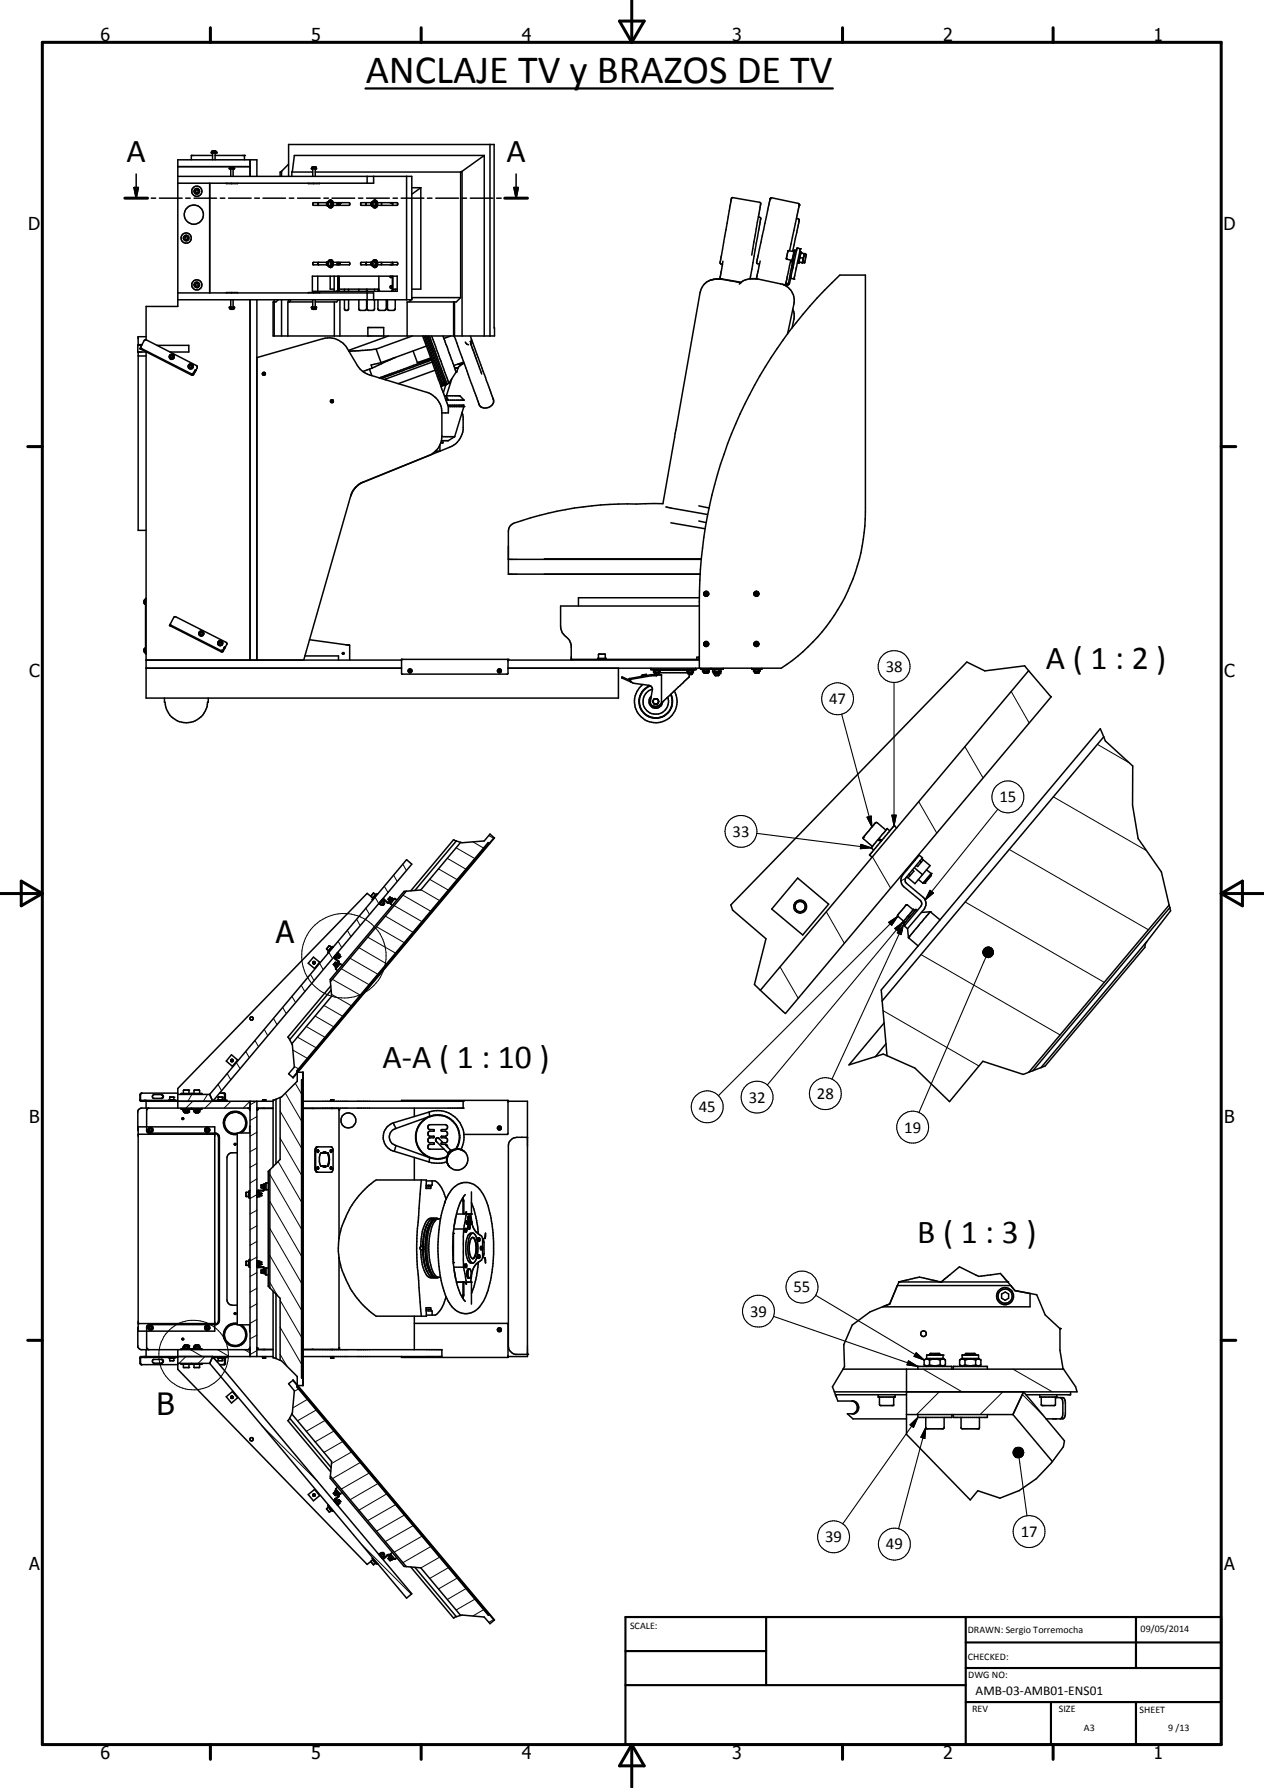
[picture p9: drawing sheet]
<svg xmlns="http://www.w3.org/2000/svg" width="297mm" height="420mm" viewBox="0 0 297 420" stroke-linecap="round" stroke-linejoin="round" font-family="sans-serif">
<defs><g id="words">
<text font-size="9.4" x="85.9" y="19.5">ANCLAJE TV y BRAZOS DE TV</text>
<g font-size="7.9">
<text x="29.8" y="38.1">A</text>
<text x="119" y="38.1">A</text>
<text x="245.7" y="157.1">A ( 1 : 2 )</text>
<text x="89.9" y="251">A-A ( 1 : 10 )</text>
<text x="215.5" y="292.2">B ( 1 : 3 )</text>
</g>
<g font-size="7.2">
<text x="64.8" y="221.6">A</text>
<text x="36.7" y="332.4">B</text>
</g>
<g font-size="4.2">
<text x="23.6" y="9.6">6</text>
<text x="73.1" y="9.6">5</text>
<text x="122.6" y="9.6">4</text>
<text x="172.1" y="9.6">3</text>
<text x="221.6" y="9.6">2</text>
<text x="271.1" y="9.6">1</text>
<text x="6.6" y="54">D</text>
<text x="287.5" y="54">D</text>
<text x="6.8" y="159">C</text>
<text x="287.7" y="159">C</text>
<text x="6.8" y="264">B</text>
<text x="287.7" y="264">B</text>
<text x="6.8" y="369">A</text>
<text x="287.7" y="369">A</text>
<text x="23.6" y="413.4">6</text>
<text x="73.1" y="413.4">5</text>
<text x="122.6" y="413.4">4</text>
<text x="172.1" y="413.4">3</text>
<text x="221.6" y="413.4">2</text>
<text x="271.1" y="413.4">1</text>
</g>
<g font-size="3.9">
<text x="208.2" y="157.9">38</text>
<text x="194.9" y="165.5">47</text>
<text x="234.9" y="188.6">15</text>
<text x="172.1" y="196.6">33</text>
<text x="164.2" y="261.3">45</text>
<text x="175.9" y="259.1">32</text>
<text x="192" y="258.3">28</text>
<text x="212.5" y="266.2">19</text>
<text x="186.5" y="303.7">55</text>
<text x="176.3" y="309.4">39</text>
<text x="193.9" y="362.4">39</text>
<text x="208.2" y="364.1">49</text>
<text x="239.9" y="361.1">17</text>
</g>
<text font-size="3.1" x="229.3" y="398.2">AMB-03-AMB01-ENS01</text>
<g font-size="2.4">
<text x="148.1" y="382.7">SCALE:</text>
<text x="227.4" y="383.8">DRAWN: Sergio Torremocha</text>
<text x="268.1" y="383.6">09/05/2014</text>
<text x="227.5" y="390">CHECKED:</text>
<text x="227.5" y="394.4">DWG NO:</text>
<text x="228.4" y="402.3">REV</text>
<text x="248.8" y="402.4">SIZE</text>
<text x="254.7" y="406.8">A3</text>
<text x="267.8" y="402.5">SHEET</text>
<text x="274.5" y="406.8">9 /13</text>
</g>
</g></defs>
<g fill="none" stroke="#000" stroke-width=".35">
<path d="M41.8 39.2h17M49.7 35.8l.3-.4 .7 .1 .1 .4h-1.1v-.1h1.1M50 36.5h-5v1.1M50 35.9v1.7M50.5 36.5h6.9v1.1M50.5 35.9v1.7M53.9 39.5h1.2v.2h-1.2zM54.2 39.2l-.2 .3M54.2 39.7v1.7M54.8 39.2l.2 .3M54.8 39.7v1.7M58.8 37.6v3.8"/>
<path d="M67.8 38.6l-1.6 1.7M73.2 39.5h1.2v.2h-1.2zM73.3 39.5v-.2l.2-.1h.7l.1 .3M73.5 39.7v1.7M74.1 39.7v1.7M113.8 36.5v42.5M113.8 36.5l-5.2 3.8M113.8 36.5h-44.6l-.6 3.9M115.1 34v45M29.3 46.6h5.4M31.5 44.1h1l-.5 2.5zM32 40.9v5.7"/>
<path d="M35.6 46.6h1M37.5 46.6h5.3M41.8 41.4h55v29h-55M43.5 55.8l.2-.2 .4 .2v.3l-.4 .2-.2-.2zM43.6 46.6h1.1M45.6 46.6h5.3M46 44.7l.3-.1 .3 .1v.4l-.3 .2-.3-.2zM49.3 43.1v25.7M51.8 46.6h1M53.2 43.1h2.6M53.7 46.6h5.3M54.4 43.1h.1"/>
<path d="M59.9 46.6h1.1M60.4 41.4v-3.8h-18.6v34.4h-7.5v7.9M61.8 46.6h5.3M66.2 40.3l-.4 .1v1M66.2 40.3v1.1M67.8 41.4v-7.4h48.3l.1 45h-52v-8h.7l.5-.6M68 46.6h1M69.9 46.6h5.3M72.4 43.1h2.7M73.5 40.4h-4.9v1M73.7 43.1h.1M74.9 47.6l-.2 .3 .2 .4"/>
<path d="M76.1 46.6h1.1M76.8 47.6h-3.1l-.2 .3 .2 .4h3.1M76.9 47.8v.3M76.9 47.8l.1-.1 .2 .1v.3M76.9 48.1l.1 .1 .2-.1M76.9 48.1h.2M76.9 47.8h.2M77.1 47.8v.3M77.1 48.1h.1M77.1 47.4l.4-.4a.98 .98 0 0 1 .7 .8 .98 .98 0 0 1-.4 1M77.2 47.8h-.1M77.3 47.4h.5a.73 .73 0 0 1-.1 1.1l-.4-.1"/>
<path d="M77.5 47.4v.1M77.6 47.5v-.1a.73 .73 0 0 1 0 1.1M77.6 47.5l.2 .4-.2 .5-.8-.1v-.7M77.6 47.5l-.5-.1-.3 .2M77.6 47l.6 .4 .1 .9M78 46.6h5.4M78.3 47.6h3.7l.2 .3-.2 .4h-3.7M78.3 48.3l-.4 .5h-.6l-.2-.4M79.2 47.6v.7M79.4 47.6v.7M79.5 47.6v.7M79.9 47.6v.7"/>
<path d="M79.9 47.8h.1M79.9 48v.1M84.2 46.6h1.1M86.1 47.6l-.1 .3 .1 .4M86.1 46.6h5.4M86.3 41.4v1.7M87.2 47.7l-2.3-.1-.1 .2v.3l.1 .2h2.3M87.3 47.8v.3M87.3 47.8l.2-.1 .1 .1v.3l-.1 .1-.2-.1M87.3 48.1h.2M87.3 47.8h.2M87.4 47.5h.1"/>
<path d="M87.5 47.4a.55 .55 0 0 1 .7-.3 .55 .55 0 0 1 .4 .6v.7l-.4 .4M87.5 47.8v.3M87.5 48.1h.1M87.6 47.8h-.1M87.7 47.4h.5a.73 .73 0 0 1-.1 1.1l-.4-.1M87.8 41.4v1.7h-46M87.9 47.4v.1M88 47.5l.3 .2v.3M88 47.5l.3 .8-.2 .2M88 47.5h-.7l-.1 .6 .2 .3h.6l.2-.4M88.1 47l.5 .4 .1 .9M88.7 47.6h4.6l.2 .3-.2 .4h-4.6"/>
<path d="M88.7 48.3l-.4 .5h-.5l-.3-.4M89.6 47.6v.7M91.7 47.6l.2 .1M91.9 47.6v.1M92 47.6l-.1 .1M92.2 47.6v.7M92.3 47.6v.7M92.4 46.6h1M94.3 46.6h5.3M95.5 41.4v29M96.8 44.1h2.1M98.9 44.1v23.8h-2.1"/>
<path d="M98.9 44.1l-2.1 1.5M100.5 46.6h1M102.4 46.6h5.3M108.2 40.4v29.5M108.6 40.3l-.2 .1h-34.3M108.6 40.3v38.7M108.6 46.6h1M110.5 46.6h5.3M116.7 46.6h1.1M118.6 46.6h5.4M120.8 44.1h1l-.5 2.5zM121.3 40.9v5.7"/>
<path d="M176.7 59.9l2-12.2-6.6-1.3-.2 .3-.4 2-2 11.3a2.75 2.75 0 0 0-.2 2l.5 .1M178.2 51l.5 .2 .1 .2-2.5 14.1h.4M185.5 58.9l2.2-10.1a.72 .72 0 0 0-.1-1l-6.2-1.3-.4 .1-3.2 15 .1 .3 .6 .2M186.6 59.2l-.5 2.3 .2 .1M186.6 59.1l-1.3-.2-.5 1.6v.4l1.3 .3M186.9 58.8l-.8 3.9M186.9 58.8h-.3v.4M186.9 58.8l.3 .1M187.2 51.3l.4 .1a1.3 1.3 0 0 1 0 1.6l-1.3 6.1M187.3 58.4h.1M187.3 58.3l.8 .2v.1l-1.5 7-.8-.3zM188 59.1h.2"/>
<path d="M188.2 59.2l-.6 2.6h-.2M188.2 59.1v.1M188.2 59.4h.1M188.2 59.4l-.1 .1M188.3 59.4l-.3 1.1M188.3 59.4l.6 .2M188.9 59.6l.1 .3-.4 1.8M188.9 59.6l.2 .1M189 59.9l-.3 .8M189.1 59.7l.4 .1-.4 2-.5-.1M189.1 59.7l-.1 .1M34.3 79.1h-1.8v2.1"/>
<path d="M41.8 68.8h46v1.6M46 66.8l.3-.2 .3 .2v.3l-.3 .2-.3-.2zM53.2 68.8h2.6M53.9 72.2h1.2v.1h-1.2zM54 72.3l.2 .4h.6l.2-.4M54.2 70.4v1.8M54.4 68.7v.1M54.8 70.4v1.8M58.8 70.4v84.7M60.4 70.4v84.7M64.4 70.4v8.6M65.3 70.4v.1"/>
<path d="M66.2 70.4v8.6M67.8 70.4v.6M68.3 70.4l-.2 .6M72.4 68.8h2.7M73.2 72.2h1.2v.1h-1.2zM73.3 72.3v.3l.2 .1 .7-.1 .1-.3M73.4 64.9h19.9v3.6h-19.9zM73.5 71h-5.9v8M73.5 70.4v1.8M73.7 68.7v.1M74.1 70.4v1.8M74.7 64.9v3.6"/>
<path d="M74.9 61.6l-.2 .3 .1 .3M76.8 61.6h-3.1l-.2 .3 .1 .3h3.2M76.9 61.5h.7a.59 .59 0 0 1-.1 .9h-.6l-.1-.3zM76.9 62.1h.3M76.9 61.8h.2M76.9 61.8v.3M76.9 61.8l.1-.2 .2 .5M76.9 62.1l.1 .1 .2-.1M77.1 61.8v.3M77.1 62.4l.5 .5M77.2 61.8h-.1M77.3 62.4l.3 .1"/>
<path d="M77.5 61.3h.1M77.5 61.3l-.2 .2M77.5 61.3v.2M77.6 61.4v.1M77.6 64.9v3h.9M77.6 61.4a.69 .69 0 0 1 0 1.1M77.6 61.4a.61 .61 0 0 1 .4 .5 .61 .61 0 0 1-.4 .6M77.6 61a.95 .95 0 0 1 .7 1 .95 .95 0 0 1-.7 .9M77.6 61l-.3 .1-.2 .4M77.6 61a1 1 0 0 1 .6 1 1 1 0 0 1-.6 .9M77.6 62.5h-.1M78.3 61.6h3.7l.2 .3-.1 .3h-3.8"/>
<path d="M78.5 64.9v3.6M78.6 71v8M79.2 61.6v.6M79.4 61.6v.6M79.4 64.9v3.3l-.3 .3M79.5 70.4l-.4 .6h-5M79.5 61.6v.6M79.5 64.9v3.3l-.2 .3M79.7 67.9h9.3M79.7 64.9v3.6M79.9 61.6v.6M79.9 70.4v8.6"/>
<path d="M79.9 61.7v.1M79.9 62.1h.1M80.9 70.4v2.2l.3 .3h.5l.2-.3v-2.2M80.9 67.9v.6M81.9 67.9v.6M84.3 70.4v2.2l.3 .3h1.3l.2-.1v-2.4M84.3 67.9v.6M86.1 67.9v.6M86.1 61.6l-.1 .3 .1 .3M86.3 68.8v3.8l.2 .3h1.3l.2-.3v-2.2M86.3 67.9v.6M86.4 79v-2h3.8v2"/>
<path d="M87.2 61.6h-2.3l-.1 .2v.4h2.4M87.3 61.8v.3M87.3 61.8l.2-.2 .1 .2v.3l-.1 .1-.2-.1M87.3 62.1h.3M87.3 61.8h.2M87.4 62.4h.1M87.5 61.8v.3M87.5 62.4l.6 .5M87.6 61.8h-.1M87.7 62.4l.4 .1M87.9 61.3v.2M88 61.4v.1"/>
<path d="M88 67.9v.6M88 61.4a.59 .59 0 0 1 .3 .5 .59 .59 0 0 1-.4 .5h-.6l-.1-.6 .2-.3h.6M88 61.5l.3 .7-.2 .3M88 61.4a.61 .61 0 0 1 .4 .5 .61 .61 0 0 1-.3 .6M88 61.3l-.3 .2M88.1 61a1.01 1.01 0 0 1 .5 1 1.01 1.01 0 0 1-.5 .9M88.1 61a.95 .95 0 0 1 .6 1 .95 .95 0 0 1-.6 .9M88.1 61l-.3 .1-.3 .4M88.1 62.5h-.2M88.7 61.6h4.6l.2 .3-.1 .3h-4.7M88.8 70.4v2.2l.3 .3h1.4l.2-.1 .1-2.4M88.8 67.9v.6"/>
<path d="M89 64.9v3.3l.3 .3M89.6 61.6v.6M91.1 70.4v2.2l.2 .3h1.3l.2-.1 .1-2.4M91.3 79l-9.4 3.3M91.7 64.9v.3h.2M91.7 67.2l.2-.1 .1 .2-.1 .4h-.2zM91.8 64.9l.1 .3M91.9 62.1v.1M91.9 67.2l-.1 .1 .1 .4M91.9 62.1l-.2 .1M91.9 62.1l.1 .1M92.1 64.9l-.2 .3"/>
<path d="M92.2 64.9v3.1l-.3 .5M92.2 61.6v.6M92.3 67.9h1M92.3 64.9v3.3l-.2 .3M92.3 61.6v.6M92.9 67.9v.6M96.6 70.4l-.4 .6M96.9 79l-8.5 3M99.3 79l.9 2.3M99.6 79l4.2 11.2 .1 .5-.3 .1M99.9 79l4.3 11.5M100.2 79l4.1 11"/>
<path d="M100.6 79l4.1 11.3M100.9 79l4.1 11.2M101.4 79l4.1 11M104.1 79l2.7 7.4M105.9 79l-1.6 .5M106.6 71v8M106.7 79l5.6 15.1a1.8 1.8 0 0 0 1.1 1.7 1.8 1.8 0 0 0 2-.4 1.29 1.29 0 0 0 .6-1.5M106.8 71v8M108.2 69.9l-1 1.1h-11.5v8M108.2 69.9h-11.3l-.1 .3M110.5 79l5.5 14.9M110.7 79.8l.1 .4a1.34 1.34 0 0 0 .1 1.4l2.3 6.3"/>
<path d="M169.9 61.4l-.7 3.8 .1 .3 4.9 .8M171.5 65.9v.1M173.1 66.2h.1M174.1 66.4l-4.2-.7a4.2 4.2 0 0 0-5.2 2.5l-8.9 50.2a143.5 143.5 0 0 0-20.8 1 72.7 72.7 0 0 0-14.7 3.8l-.5 .5-.3 1.1v10.1h45M174.1 66.4l-.4 .4M177.2 65.5h.4M177.5 65.5h.5M178 65.5l5.9 1.3M178 65.5h-1.9a3.4 3.4 0 0 0-2 .9M178.6 61.3l-.8 3.9 .2 .3M183.9 66.8a4.1 4.1 0 0 1 2.7 4.7l-1.5 6.9M183.9 66.8l.5 .1"/>
<path d="M185.8 65.4l-.4 1.4-.4 .2-.6-.1M185.8 61.1l-1.1 5.4-.3 .4M186.1 62.7h.3M186.1 62.7l-.8 3.8-.3 .2h-.3M186.2 62h.3M186.3 72.6a5.6 5.6 0 0 1-.2 4.4M187.7 61.5l.1 .1M187.8 61.6l.7 .1M188 60.5l-.2 1.1M188 60.5l.7 .2M188.5 61.7h.1M188.7 60.7l-.2 1"/>
<path d="M32.5 82.7v41.9h1.8M32.5 81h.9M32.5 83.7h1.8M33 81.8l12.1 6.1M33 81.8l-.1 .2 12.1 6.1h.5l.5-1.1M33 81.8l.9-1.8 .5-.1 11.7 6 .3 .2v.3l-.4 .6M33.3 81.2h-.9v1.5h2.1M34.3 82.7v81.3h111v-7M36.8 81.2h7.6v1.5h-4.4M40.1 83.7l.3-.1 .2 .1v.3l-.2 .1-.3-.1zM44.6 86l.2-.2 .3 .2v.2l-.3 .2-.2-.2zM45.4 87.8l-.3 .1"/>
<path d="M45.8 87l-.4 .9h-.3M45.8 87h.2M45.8 87h.1M60.4 84l15.5-4.4a5 5 0 0 1 5.7 2.2l2.7 4.5 1.6 1.4 14.4 4.5a5 5 0 0 1 3.5 4.8v5.4a4.9 4.9 0 0 1-3.1 4.7l-15.4 6.2a5.2 5.2 0 0 0-2.7 2.8M61.8 87.6l.5 .1-.2 .4-.3-.1zM61.9 87.8l.1-.1 .1 .2-.1 .1zM77.8 94h.5v.5h-.5l-.2-.2zM77.8 94.1h.4l.1 .3-.4 .1zM77.9 94.2l.1-.1 .1 .3zM86.8 86.7l.6 1.6M87.5 86.5l-2.2 .8M88.4 82l1.1 3.2"/>
<path d="M88.4 82l-6.4 .6M89.5 85.2l-2.3 .6 .3 .7M90.6 89.1l.1 .2M90.6 89.1l-.2 .1M93 84l-5.5 2.5M97.1 82.5l1 2.7M100.2 81.3l1 2.8M100.2 81.3l-10.7 3.9M101.2 84.1l.1 .3M101.2 84.1l-3.1 1.1M101.3 84.4l.1 .2M101.3 84.4l-12.1 4.4"/>
<path d="M101.3 84.4l-3.2 .8M101.4 84.6l.2 .5M101.4 84.6l-11.8 4.3M101.6 85.1l.6 1.9M101.6 85.1l-11 4M102.2 87l3.2 8.5M102.2 87l-8.6 3.2M104.1 90.2l-.3 .1M104.2 90.5v.1M104.3 90l.1 .5-.2 .1M104.4 93h3.7l1 1h-4.3M104.5 93.1l.4-.1 .3 .8-.4 .2"/>
<path d="M104.6 90h-.3M104.7 90.3l.1 .1M104.8 90.4l-.6 1.9M105 90.2l-.2 .2M105.2 95.2h3.9M105.4 95.5v1.5h-1.6M105.4 95.5h3.6l-2.2 7.1M105.5 90l-.5 .2M106.2 89l-1.3 4M106.8 86.4l.4 .1M106.8 86.4l.4 1-1.7 2.6M106.8 86.5h.7"/>
<path d="M106.8 86.4h.8M107.3 87.4l-.1 .1M107.3 87.4l-.2 .1M107.6 86.4l-.1 .1M107.7 86.4l-.4 1M107.7 86.4h-.1M108.6 96.9l.2 1.1v3a5.1 5.1 0 0 1-3.1 4.1l-20.4 8.2-1.2 .8M108.7 85.6l-1.1 .8M109 85.1l-2.4 .8M109.1 85.3l-.8 .3h-.7M109.3 80.4l.4 .5 .4 .1M110.7 80.2l-.3 .1"/>
<path d="M116 93.9h.1M82.4 116.5l-11 38.6M83.7 114.4l-.9 1.2-.4 1M103.4 104.6v1.4h-1M103.8 102.6h3M104.1 103.5v.6h-.5M106.8 102.6l-1.4 .9h-1.7M156.5 119.1l9.8 1.8M164.2 118.9l2.4 .5M119.5 131.4h45.3M127.9 131.3h36.9M157.6 122.9l8.1 1.3"/>
<path d="M164.2 122.4l1.7 .4M164.8 131.3a105.1 105.1 0 0 1 32.6-66.7h6v55.7a43.9 43.9 0 0 1-19.8 36.7h-64.2M164.8 131.3l-.4 7.6-.1 18.1M165.5 139.2l.7-.2 .3 .4v.3l-.3 .4h-.4l-.4-.4zM165.7 139.4l.2-.1 .3 .4h-.5zM166.4 139.9a.53 .53 0 0 0-.2-.8 .53 .53 0 0 0-.8 .3 .53 .53 0 0 0 .5 .7l.3-.1M177.2 139.4a.54 .54 0 0 1 .8-.3 .54 .54 0 0 1 .1 .9M177.2 139.6l.5 .5 .4-.1M177.5 139.4l.3-.1 .2 .4h-.5zM34.2 140.9l-.3 .2v.6l.3 .3M34.2 152.3l-.3 .3v.6l.3 .2M34.3 155.1h60.1"/>
<path d="M34.3 157h60.1M34.3 140.6h-.1v13h.1M39.9 146.8l.9-1.7 .5-.2 11.8 6 .2 .4-.3 .8M39.9 146.8l-.1 .2 12.3 6.2 .4-.1 .5-1M39.9 146.8l12.2 6.2M47 148.7l.3-.1 .2 .1v.3l-.2 .1-.3-.1zM51.5 151l.2-.1 .3 .1v.3l-.3 .1-.2-.1zM52.4 152.8h-.2l-.1 .2M52.7 152l.3 .1M52.7 152v.1M52.7 152.1l-.4 .8-.2 .1M71.6 154.1h7.9v1"/>
<path d="M72.7 150.3l9.5 1.3v3.5M80.6 153.4h.2v.3l-.3-.1zM94.4 154.9h25v3.3l-.1 .2h-24.9zM119.4 155.1h44.9M134.2 154.9h30.1M140.5 154.9v-.2h2v.2M140.6 154.7l.2-1 1.4 .1v.9M148 159.7l-.1-.2 5.1-1h2.4v6.7M148 159.7l.8 .8 4.1 .7 .4 .7M148.1 159.9l-1.9-.9-.1 .3 2.3 1M151.1 158.8v.1M151.1 158.8l.8-.1v-.2l-.9 .1-.3 .4"/>
<path d="M153 157v.4h10.4v-.4M153.5 157.4v.1h9.5v-.1M153.6 157.9h.4M153.6 157.9l.2 .1M153.6 157.6v.3M153.7 157.5l-.1 .1M153.8 158h1.1M153.8 158v.3h1.1v-.3M153.8 157.5l-.2 .1M153.9 157.5l.1 .1M154 158.4h.5M154 157.9h.7"/>
<path d="M154 157.6v.3M154 158.3v.1M154 158.4l.5 .1M154.2 157.5l-.2 .1M154.3 158.5v.1M154.3 158.6v.2h-1.2l-5.1 .9M154.3 158.6h1.1M154.5 158.3v.2M154.6 157.5l.1 .1M154.7 157.6v.3M154.7 157.9h.4M154.8 157.5l-.1 .1"/>
<path d="M154.9 158.1h6.7M154.9 157.5l.2 .1M155 157.5l.1 .1M155.1 157.9l-.2 .1M155.1 157.6v.3M155.2 157.4v.1M161.4 157.4v.1M161.5 157.6v.3l.1 .1M161.5 157.5v.1M161.6 158h1.2M161.6 158v.3h1.2v-.3M161.6 157.5l-.1 .1"/>
<path d="M161.7 157.5l.1 .1M161.8 157.9l-.3 .1M161.8 157.9h.8M161.8 157.6v.3M162 158.4h.6M162 158.3v.7l-6.6 6.2M162.1 157.5l-.3 .1M162.4 157.5l.2 .1M162.6 157.9l.3 .1M162.6 157.6v.3M162.6 158.4l-.6 .1M162.6 158.3v.1"/>
<path d="M162.7 157.5l-.1 .1M162.8 157.5l.1 .1M162.9 157.5v.1M162.9 157.6v.3l-.1 .1M164.2 154.4v.5M164.3 140.5h-28.4v1.9M164.3 142.4h-32.6l.1 5.2a6 6 0 0 0 2.1 2.9l.3 1.3v3.3M164.3 154.4h-.6v.5M164.6 157v.2h2.4v-.2M165.1 157.7h.4M165.1 157.4h.4M165.1 157.7l.2 .1"/>
<path d="M165.1 157.4v.3M165.3 157.8v.2h1.1v-.2M165.3 157.8h1.1M165.3 157.2l-.2 .2M165.5 158.1h.7M165.5 157.7h.7M165.5 157.4h.7M165.5 157.4v.3M165.5 158v.1M165.7 151.2h.5v.2l-.3 .2zM166.2 157.7h.4M166.2 157.4h.4"/>
<path d="M166.2 157.4v.3M166.2 158v.1M166.4 157.2l.2 .2M166.6 157.7l-.2 .1M166.6 157.4v.3M167.5 157.4h.4M167.5 157.8h.4M167.5 157.8l.2 .1M167.5 157.4v.4M167.7 157.9v.4h1.5v-.4M167.7 157.9h1.5M167.7 157.3l-.2 .1"/>
<path d="M167.9 157.4h1.1M167.9 157.8h1.1M167.9 157.4v.4M167.9 158.3v.4M167.9 158.7h1.1M169 157.4h.4M169 157.8l.2 .1M169 157.4v.4M169 158.3v.4M169.2 157.3l.2 .1M169.4 157.8l-.2 .1M169.4 157.4v.4"/>
<path d="M170 157v.3l-3-.1M176.7 157v.2h2.4v-.2M177.1 157.7h.4M177.1 157.4h.4M177.1 157.7l.2 .1M177.1 157.4v.3M177.2 151.3a.55 .55 0 0 1 .9-.4 .55 .55 0 0 1 0 .9 .55 .55 0 0 1-.9-.4M177.3 157.8v.2h1.1v-.2M177.3 157.8h1.1M177.3 157.2l-.2 .2M177.5 158.1h.8M177.5 157.7h.7"/>
<path d="M177.5 157.4h.7M177.5 157.4v.3M177.5 158v.1M177.5 151.2h.5v.2l-.2 .2zM178.2 157.7h.4M178.2 157.4h.4M178.2 157.4v.3M178.3 158v.1M178.4 157.2l.2 .2M178.6 157.7l-.2 .1M178.6 157.4v.3M241.7 157.6l-.9-1.1-9.4 1.1-4.2-2-55.5 57 .5 1.3 7.8 6.7-2.7 10.8 1.4 1.3"/>
<path d="M241.7 157.6l5.4 6.1-62.5 74.5-5.9-5.5M241.7 157.6l-63 75.1M38.7 164a5.5 5.5 0 0 0 4 5.7 5 5 0 0 0 6.1-4.7h.1v-1M151.1 160.8a5 5 0 0 0-1.1 6.9 5 5 0 0 0 6.8 1.4 5 5 0 0 0 1.7-6.8M152.8 161.1a3.9 3.9 0 0 0-2.4 5.2 3.9 3.9 0 0 0 5.3 2.2 3.9 3.9 0 0 0 1.9-5.4M152.9 161.2a3.9 3.9 0 0 0-2.4 5 3.9 3.9 0 0 0 5.1 2.2 3.9 3.9 0 0 0 2-5.2M153 164a1.4 1.4 0 0 0 .5 2.1 1.4 1.4 0 0 0 1.9-.9M153 163.6a1.62 1.62 0 0 0 .4 2.7 1.62 1.62 0 0 0 2.3-1.3M153.3 161.9a3 3 0 0 0-2.1 3.8 3 3 0 0 0 3.8 2 3 3 0 0 0 1.9-3.9M153.3 161.9l-.5 3.2a1.19 1.19 0 0 0 1.8 .8l.8-.7M153.5 164.7l-.2 .1 .2 .2M153.5 165v.1"/>
<path d="M153.5 164.7v.3M153.5 165.1l.2 .4h.8l.2-.4M153.5 165.1l.4 .4M153.9 164.2l-.4 .3M154.3 164.2l.4 .3M154.7 164.5l-.2-.3h-.8l-.2 .5M154.7 164.5v.2M154.7 165.1l-.4 .4M154.7 165v.1M154.7 164.7l.2 .1-.2 .2M154.7 164.7v.3M259.4 173.1l-.8-1.9-51.5 61.4 .2 2.6"/>
<path d="M259.4 173.1l.4 1 6.4 5.9-.1 9.2 1.4 7.9 5.4 7.8 1.8 7.8M259.4 173.1l-52.1 62.1M107.2 197.6l-.6-.3-10.1 12M107.2 197.6l1 .4M107.2 197.6l-9.7 11.7M108.2 198l-9.3 11.1-3.4 .3M114.8 198.1l-.1-.1-44.9 53.6v.1M114.8 198.1l-45 53.6M115.1 198l-.3 .1M115.1 198l-45.3 54M116.1 196.9l-1 1.1M116.1 196.9l-1-.9-1.3 1.6-5.6 .4"/>
<path d="M116.1 196.9l-46.1 55.1M206.2 197.4l.9 .2M206.2 197.4l-1.5 1.8 .6 .6M206.4 197.2l.9 .2M206.4 197.2l-.2 .2M208.2 195.1l-2-1.8a1.14 1.14 0 0 0-1.1 .8l-2.3 2.8 .1 .2 2.1 1.8M209.1 195.2l-.6-.5-2.1 2.5M210.7 194.6l-.6-.5-.2 .1-5.5 6.6 .5 .7M87.6 211l-1.3-1.1-44.5 45.9v4.6M87.6 211l.1 .2M87.8 210.7h.2M87.8 210.7l-.2 .3"/>
<path d="M87.9 210.7h.2M88.3 210.2l-.5-.4-.2 .3-.4 .5 .4 .4M88.3 210.2h.1M88.3 210.2l-.5 .5M88.3 210.2l.1 .1M88.6 210v.1M88.6 210.1l-1.1 1.3 .1 .1M88.6 210l.1 .1M89.6 211.6h.1M89.6 212l-.3 .3M89.6 212l.4 .3M89.8 211.7l-.2 .3"/>
<path d="M89.9 211.6l.4 .3-.3 .4M90 212.3l-.4 .4-.4-.3M90.2 212.1l.1 .2v.2M90.2 212.5l-.2 .2M90.3 212.5l-.2 .2-.4-.1M90.3 212.3l-.1 .2M91.7 212v.4M91.7 212.4l.5 .4M91.8 211.4h.1M91.9 211.1h.1M91.9 211.1l-.3-.3-.4 .5 .3 .3M92 211.1l-.2 .1-.2 .6"/>
<path d="M92.1 211.1h.1M92.1 211.1l-.6 .5 .1 .1M92.2 211.1l-.9 .9-1-.7h-.3l-1 1 .2 .2 1-1 .9 .7h.4l.8-1M92.2 211.1l.1 .1M92.8 211.2l-1.1 1.2M92.8 211.2h-.5M92.8 211.2l.4 .3M95.5 209.4l-17.9 21.3M95.5 209.4l-.5 .1-17.4 20.7v.5M95.5 202l1.3 1.1-46.8 55.7-.7-1.6zM187.5 206.3l7.2 6.2-6.1 7.2-7.2-6.1zM213 204.3l.1 .1"/>
<path d="M213.1 206l.3 .3M213.2 215.4l.5 .1M213.2 215.4l-.9 1.2 .3 .3M213.3 218.2l.2 2.1M213.4 215.3l.5 .1M213.4 215.3l-.2 .1M213.5 205.5l.4 .2M213.6 205.4l.3 .3M214.4 204.4l.4 .3-1.4 1.6M214.6 213.8l-1.4-1.2-.3 .1-2 2.4 1.4 1.4M214.7 213.7l-1.3 1.6M214.7 213.7h.1"/>
<path d="M214.7 213.7l.4 .3M214.9 203.9l1.9 1.6M214.9 202l.2 .1M215.6 214l-.3-.3-2.8 3.3-.1 .2 .3 .2M215.8 206.7l1.1 .9M216 201l.8 .6-4 4.8-.1 .7 .4 .5 3.8 3.2a2.05 2.05 0 0 1 .3 2.9l-3.9 4.5-.8-.6 3.9-4.6 .2-.6-.3-.8-3.9-3.2a2.06 2.06 0 0 1-.2-2.8zM216.2 202.4l.3 .2M216.2 202.3l.3 .3M216.7 201.8l.3 .3M217 202.1l-1.4 1.5-.3-.2M217 202.1l1.6 1.3-3.6 4.2-1.6-1.3M217.7 204.4l1.1 .9"/>
<path d="M218.6 214.2l-5.1 6.1M218.6 214.2l-2.1 .2M218.6 214.2l2.3 2M218.8 205.3l-1.9 2.3M218.8 205.3a2.1 2.1 0 0 1-1 1.7l-.5 .5-.4 .1M274.7 212.7l.2 .6M274.7 212.7l-32.9 39.3M274.9 213.3l.2 .7-5.6 7.3M274.9 213.3l-32.2 38.3M73.5 226.1a.29 .29 0 0 1 .5-.1 .29 .29 0 0 1 0 .5 .29 .29 0 0 1-.5-.1M73.6 226.1v.3M73.6 226.1l.2-.1 .2 .2-.2 .3-.2-.1"/>
<path d="M73.7 224.9l1.4 1.2-1.2 1.5-1.5-1.2zM77.4 223.1l-.3 .3 .2 .2M77.4 223.1h.2M77.5 223.1h-.1M77.5 223.1h.1M77.6 230.7l.3 3.4-9.3 11.2M77.7 231.7l-10.1 12 .5 .6M77.8 232.7l-9.7 11.6M77.9 222.6l-.6-.3-.5 .6 .4 .5M77.9 222.6h.1M78 222.7l-.1-.2-.4 .6M78.3 222.5l-.1-.1-.6 .8-.6 .6 .2 .1"/>
<path d="M78.4 226.6h.1M78.7 226.9v.1M78.7 227.1l.8-1.1-.8-.7-.2-.5 .9-1 .1 .1-.8 1.1 1 1.1-.8 1.1M78.7 227.1l.2 .1M78.7 226.2h.1M78.7 227v.1M78.8 224.8l.1 .1M78.8 224.5h.1M78.8 226.7h.1M78.8 226.7h.2M78.8 226.7l-.1 .2M78.9 227.2v.5"/>
<path d="M78.9 227.7l.4 .4M78.9 224.7l.1 .1M79.1 224.5l-.2 .4M79.1 226.4l-.2 .3M79.1 226.4l-.3-.3-.4 .5 .3 .3M79.1 226.4h.1M79.2 224.4l.3 .3M79.2 224h.1M79.2 226.4h.1M79.2 226.4l-.5 .6M79.4 225l.1 .1M79.4 224.1l.1 .1"/>
<path d="M79.5 226.5h.4M79.5 224h.1M79.5 224l-.3 .3M79.5 224.7l-.3 .5-.3-.3M79.5 224l.4 .3-.4 .4M79.8 224.5l.1 .3M79.9 224.8l-.4 .3M79.9 226.5l-1 1.2M79.9 226.5l.5 .4M79.9 224.8h.1M79.9 224.7l-.4 .4M207.3 235.2l1.1 12.9"/>
<path d="M213.5 220.3l2.3 2M269.5 221.3l-.3 .4-.2 .9-23.4 27.9-1 .4M269.5 221.3l-24.9 29.6M33.4 256.9l-.4 .3v1.4h8.8M34.3 258.8v1.6M37.9 257.2a.46 .46 0 0 1 .5 .4 .46 .46 0 0 1-.3 .5h-2a.47 .47 0 0 1-.3-.5 .47 .47 0 0 1 .4-.4h1.8M38 257.3l.3 .3-.3 .5M39.8 258.6v-.2h1.1v.2M39.9 258.4v-.6h.9l.1 .6M41.8 256.9h-8.5l-.4 .4v1.2l.2 .3h31.1M41.8 257.2h7.5M42.5 257.2v-.2h2.5v.2"/>
<path d="M43.1 257l.1-.8h1.1l.1 .8M45.1 257.2v-.2h2.4v.2M45.6 257l.1-.8h1.1l.1 .8M50.2 258.6h3.1v.2M51.2 258.6v-.2h1.2v.2M51.3 258.4v-.6h.9v.6M51.6 256.9h1.1l.2 .1v1.3l-.7 .1M52.6 256.9l.2 .4-.1 1.1M54.4 247.9l1.4 1.2-1.2 1.5-1.4-1.3zM54.6 249l-.3 .1 .1 .4M54.6 249l.2 .2M54.7 249h-.4v.4"/>
<path d="M54.7 249v.2M54.7 249.2l.1 .1M54.7 249.3l-.3 .1M54.8 249.3l-.4 .2M58.8 258.8v60M60.4 258.8v60M61.6 258.8h.8M61.7 258.7v-.3h.6v.3M64.9 258.3l-.7 .2v15.7M64.9 258.3v15.2M65.8 257.9v14.6l-2.4 2.4M65.8 257.9l-.9 .4"/>
<path d="M68.1 244.3l.5 1M68.6 245.3l.6 5.4-1.4 1.6 1 .9M69.8 252h1.4v73.6h-1.4M69.8 251.7v2.4l-3.6 3.7-.4 .1M69.8 252l-1 1.2M69.8 252.1l-1 1.1M71 253.8v70M71.2 253.6l-.2 .2M71.2 252v73.6M71.2 258.8h37.6v1.6h-37.6M77.6 258.8h.8M77.7 258.7v-.3h.6v.3"/>
<path d="M94.4 258.8v-.2h25v7.8l-.1 .2h-10.3M119.4 258.8h4.6v60h-4.6M207.8 240.4l-8.3 9.8 6.2-1.9M208.2 245.3l-2.5 3M208.4 248.1l-.8-.4-1.9 .6M208.4 248.1l6.6 2.9 8.1 7.9 7.9-9.5 9.5 3.1 1.3-.5M242.7 251.6l-.9 .4M244.6 250.9l-1.9 .7M32.5 264.8h18v48h-18zM32.5 266.5h18M34.9 260.4l-.4 .4v5.1l.2 .3 15.8 .1M35.1 265.4l.2-.2 .3 .2v.3l-.3 .1-.2-.1z"/>
<path d="M42.5 260.4v.2h2.5v-.2M42.8 262.7l.3 .1v.3h-.3zM43.2 261.1v.3h1.1v-.3M43.2 261.1h1.1M43.3 261.4h.9M43.3 261.4h.1M43.4 260.7h-.4v.3l.2 .1M43.4 261l-.2 .1M43.4 261h.7M43.4 260.7h.7M43.4 260.7v.3M44.1 260.7h.4v.3l-.2 .1"/>
<path d="M44.1 261l.2 .1M44.1 260.7v.3M44.2 261.4h.1M45.1 260.4v.2h2.4v-.2M45.6 260.6l.3 .1M45.7 260.6l-.2 .1v.3l.2 .1M45.7 261.1v.3h1.2v-.3M45.7 261.1h1.2M45.8 261.4h.9M45.8 261.4h.1M45.9 260.7h.8M45.9 261h.8"/>
<path d="M45.9 261l-.3 .1M45.9 260.7v.3M46.7 261h.3M46.7 260.7h.3M46.7 260.7v.3M46.7 261.4h.1M46.9 260.6l.1 .1M47 261l-.1 .1M47 260.7v.3M48.4 265.4l.3-.2 .2 .2v.3l-.2 .1-.3-.1zM50.5 266.3l.7 .2 .4 .8-.1 43.4-.7 .6h-15.9l-.4 .4v5.1l.4 .4M50.7 266.3l.4 .3 .3 .7v43l-.3 .6-.6 .4"/>
<path d="M55.1 268.8l.3-.1v.3h-.3zM55.4 269h.1M55.8 270.9h-1.5l-.7 .4-.3 .8v33.4l.5 .9a2.73 2.73 0 0 0 2 .3M56.1 266.2a2.48 2.48 0 0 0 1-4.1 2.48 2.48 0 0 0-4.2 1 2.48 2.48 0 0 0 2.9 3.2M56.7 266.2a2.75 2.75 0 0 0 .2-4.5 2.75 2.75 0 0 0-4.3 1.5 2.75 2.75 0 0 0 3.2 3.4M58.3 260.4l.5 .6M58.8 260.4h-25.7l-.4 .2-.3 .6 .1 4.5M58.8 264.7l-.1 1.5h-2.9v45.1h2.9l.1 1.6M58.8 279.8h-.2v1.8h.2M60.4 260.4h3.8M60.6 260.5l-.2 .1M60.6 260.5v.3h-.2"/>
<path d="M60.6 260.6l-.1 .2M60.6 260.5h3.6M61.8 278.4h-.4v.7h.5M61.8 260.4v.1M61.9 278.4h-.1v.7M61.9 278.8l-.1 .1M62 278.3v.9M62.1 260.4v.1M62.1 278.3v1.4l-.2 .2-1.3 .1v1.3h-.2M62.1 279.3l.4 .3M62.1 278.3h-.1l-.2 1.4h-1.2l-.2 .3M62.5 278v1.6"/>
<path d="M62.5 278l-.4 .3M62.5 279.6h.5M62.5 278h.5M63.4 274.9v27.7M63.4 274.9l-.4 .4v27l.4 .3M71.2 260.5h8.4l.1 .3M74.3 269.6l3.6-.1 .2 .2 .2 .6v4.4l-.4 .8h-3.5l-.2-.2-.2-.8v-4zM74.6 274.7h.1M74.6 270.2v.6l.2-.1M74.6 270.7l.1 .1M74.6 269.5l-.4 .8v4.4l.4 .8M74.6 274.6v.1"/>
<path d="M74.6 270.2v.5M74.6 270.2l.2 .1M74.7 270.4v.2M74.7 274.4v.1M74.7 274.5h.1M74.7 274.4h.1M74.7 274.2h-.1M74.7 270.6h.1M74.7 270.4h.1M74.7 270.2l-.1 .1M74.7 270.2l.1 .1M74.8 270.4v.2"/>
<path d="M74.8 274.4v.1M74.8 270.3v.3M74.8 274.4l-.1-.2-.2 .4M74.8 274.4v.2M74.8 274.6v.1M74.8 274.6l-.2 .1M74.8 274.4l-.2-.2v.5M74.8 270.6v.1M75.4 270.9h1.7l.1 .3a4.1 4.1 0 0 1-.1 2.8h-1.7l-.1-.2-.2-1.8zM76 270.9v-.2h.5v.2M76 274v.2h.5v-.2M77 270.9a4 4 0 0 1 0 3.1"/>
<path d="M77.6 270.3l.2-.1-.2 .3 .2 .3zM77.6 274.6l.2 .2M77.7 274.7h.1M77.7 274.6v.1M77.7 270.2l.2 .2-.2 .4M77.7 274.2h.2M77.8 270.4v.2M77.8 274.4v.1M77.8 274.5h.1M77.8 274.4h.1M77.8 270.6h.1M77.8 270.4h.1"/>
<path d="M77.8 274.2l-.1 .4M77.9 260.4v.1M77.9 270.4v.2M77.9 274.4v.1M77.9 274.2l-.3 .1v.3M77.9 274.2v.2M77.9 270.5l-.1 .3M77.9 274.5l-.1 .3M77.9 274.4v.3h-.2M78.1 260.4v.1M79.6 260.7l.1 .1M79.7 260.8v30.3"/>
<path d="M92.4 263.9a3.5 3.5 0 0 0-2.4 3.4 3.5 3.5 0 0 0 2.7 3.3M92.4 263.9l.6 1.3M92.7 270.6l8.1 2.5M93 265.2a2.07 2.07 0 0 0-1.5 2 2.07 2.07 0 0 0 1.5 2M93 269.2l8 2.8M93 269.2l-.3 1.4M97.4 260.4v2M97.4 272v5.3M99 277.3l-.6 8.3a66.5 66.5 0 0 0-.1 14.9l.7 8.8M100.2 277.5h2a6.8 6.8 0 0 1 2.6 4.3M100.8 261.3a6.2 6.2 0 0 1 6.8 1.9 6.2 6.2 0 0 1 .7 6.9M100.8 261.3l-8.4 2.6"/>
<path d="M100.8 261.3l.2 1M101 262.3a5.2 5.2 0 0 1 5.9 1.6 5.2 5.2 0 0 1 .3 6.1M101 262.3a5.2 5.2 0 0 0-3.3 4.9 5.2 5.2 0 0 0 3.3 4.8M101 262.3l-8 2.9M101 272l-.2 1.1M101.3 278.9l-.1 .4h-1.1l.1-2h-11.8a20.7 20.7 0 0 0-8.9 16.7 21.3 21.3 0 0 0 8.9 15.3h11.8l-.1-2h1.1l.1 .4M101.3 278.9h-1.2M101.4 278.5l-.1 .4M101.6 277.5v1l-1.5 .1M102.7 268.4l-.3-.6 .2-.3h.4l1.1 1M103.3 267.7a.5 .5 0 0 0-.7-.3 .5 .5 0 0 0-.2 .7l2.9 2.9M104.6 268.9l1.4 1.4"/>
<path d="M105 272.5a2.44 2.44 0 0 0 2.7 2.4 2.44 2.44 0 0 0 2.2-2.9 2.44 2.44 0 0 0-3.1-1.8 2.63 2.63 0 0 0-1.6 3.1M105 271.9l-2 .5-2-.4M105 273l-1.7 .3-2.5-.2M105.2 269.5v-.3l-.4-.3-1.1-.1 .1-.3h1l.4-.3v-.5l-.4-.3-1.1-.1 .1-.3h.8l.5-.2 .1-.6-.3-.3-1.2-.2 .1-.3 1.1-.1 .3-.2-.1-.6-.5-.2h-3.6l-.4 .2v.6l.2 .2 1.1 .1 .2 .2-.1 .2h-1l-.4 .3v.7l.4 .2h1l.1 .2-.2 .2h-1l-.3 .2v.6l.2 .2 1.1 .1 .2 .2-.1 .2h-1l-.4 .2v.8l.3 .1h3.5M105.2 271.9l-.1 .4M105.2 273.6l.5 .6M105.3 271v.2M106.2 270.3l-.6 .3-.3 .4M106.4 270.4l-.6 .4-.6 1M106.6 279.1a4.2 4.2 0 0 1 6.8 1.4 25.5 25.5 0 0 1 2.6 11.3 36 36 0 0 1-1 10.3 10.6 10.6 0 0 1-3.3 5.9 4.2 4.2 0 0 1-6.2-1.9 21.4 21.4 0 0 1-2.4-9.2 41.6 41.6 0 0 1 .2-9.3 16 16 0 0 1 3.3-8.5zM106.6 270.3l1-.3 1.4 .5M107.1 270a5.1 5.1 0 0 0-3.1-7.8 5.1 5.1 0 0 0-6.2 5.5 5.1 5.1 0 0 0 7.2 4.1"/>
<path d="M109.1 270.6a2.5 2.5 0 0 0-3.4 .1 2.5 2.5 0 0 0-.1 3.4M124 267.3h-2.5a2.09 2.09 0 0 0-2 2v47a2.07 2.07 0 0 0 1.6 2h2.9M58.4 296.4h-.6v.9h.6M58.4 280.2h-.6v1h.6M58.6 280.1h-.2v1.2h.2M58.6 296.3h-.2v1.2h.2M58.6 280.7l-.2 .1M58.6 280.7h-.2M58.6 296.9l-.2 .1M58.6 296.8l-.2 .1M58.8 296h-.2v1.8h.2M60.4 296.3h.2l.1 1.3 1.2 .1 .2 .2v1.4"/>
<path d="M60.4 297.6l.2 .3h1.2l.2 1.4h.1M60.6 297v.4M60.6 280.3v.8M60.6 280.1h.4v1.1h-.4M60.6 296.3h.4v1.1h-.4M60.6 297.3h.1M60.6 296.5h.1M60.6 296.9h.4M60.6 296.3v.4M60.6 280.7h.4M61 296.6h.4M61 297.2h.4"/>
<path d="M61 280.4h.4M61 281h.4M61.4 280.4v.6M61.4 296.6v.6M61.8 298.5h-.4v.6l.5 .1M61.9 298.4h-.1v.8M61.9 298.7l-.1 .1h.1M62 298.3v.9M62.1 299.3l.4 .3M62.5 298v1.6M62.5 298l-.4 .3M62.5 299.6h.5"/>
<path d="M62.5 298h.5M79.7 295.4v21.4M98.8 293.6h.5M98.8 293.6a10.7 10.7 0 0 0 1.6 6.2l.6 .4h.7M99.3 293.6a12.2 12.2 0 0 0 1 5.1M99.4 293.1l-.5-.2-.2 .2 .1 .5M99.4 293.5l-.1 .1M99.4 293.1h.1M99.5 293.4l-.1 .1M100.3 298.7a1.9 1.9 0 0 0 1.9 1.5M100.3 298.7l.2 .3M100.5 287.6a10.9 10.9 0 0 0-1.2 5.3"/>
<path d="M101 287.6a12 12 0 0 0-1.1 6l.3 3.4 .8 2M101.7 286.3a1.56 1.56 0 0 0-1.8 1.3l-.7 1.8-.4 3.6M102.2 286.3a1.99 1.99 0 0 0-2 1.8 18.3 18.3 0 0 0-.2 9.7l.3 .9M102.2 286.3l.8 .1M102.2 286.3a4.7 4.7 0 0 0-1.9 3.7 16.9 16.9 0 0 0 1 9.4l.2 .3a1.31 1.31 0 0 0 1.5 .5M103.1 286.4a2.85 2.85 0 0 0-1.8 2.4 17.5 17.5 0 0 0-.1 8.4 3.4 3.4 0 0 0 1.9 3M103.5 286.5a1.74 1.74 0 0 0-2.3 1.3l-.4 1.3-.4 2.3-.1 3.2a9.5 9.5 0 0 0 1.5 5.1 1.39 1.39 0 0 0 1.3 .5M104.6 282.3l-.1 .4M106.6 289.5v7.5M106.7 288.8h2.3M106.7 297.8h2.2M106.7 298.4l.4 2.2"/>
<path d="M107.1 285.9l-.4 2.3M107.3 285.3h1.7M107.3 285.3a36.3 36.3 0 0 0 0 16M108.7 281.6l.1 3.7M108.7 281.6l-.7 1.4-.7 2.3M108.8 281.5l.2 .7v3.1M108.9 297.8l.7 4M109 288.8l-.1 9M109.2 297.1h.1a.47 .47 0 0 1 .4 .2 .47 .47 0 0 1-.1 .6h-.4l-.1-.2zM109.3 280.7l-.6 .9M109.6 288.7l.1 .4-.1 .3M109.6 288.7l-.1 .8"/>
<path d="M109.6 297.1l-.1 .8M109.6 288.7h-.4l-.1 .6 .1 .2h.4M109.6 284.7l-.2 .4-.4 .2M109.6 284.7l-.6 4.1M109.6 286.9l.5 .1-.1 .7-.4-.1zM109.6 289.4v.1M109.9 286.9v.7M109.9 287.6v.1M110 298.2h.4a1.85 1.85 0 0 1 0 2.2h-.4a2.04 2.04 0 0 1 0-2.2zM110 285.8l.4 .1v.7h-.4l-.1-.2zM110 288l.4 .1v.7h-.3l-.2-.2zM110.3 285.8v.8"/>
<path d="M110.3 298.2l-.3 .6v1l.3 .6M110.4 288l-.1 .8M110.7 285.3l.1 1.7M110.7 286.9v.7M110.7 287.6v.1M110.8 280.1v5.2h-1.2v-.6M110.8 291l.5-.2a4.9 4.9 0 0 1 .1 4.9l-.3 .1a1.91 1.91 0 0 1-.8-2l.1-1.9zM110.8 282.6l1 3.2 .6 4.1M110.8 287l-.4-.1-.1 .2 .1 .6h.3M110.8 287a4.1 4.1 0 0 0 2.4 3.5l.2 .8M110.8 287l.1 .4-.2 .3M111.1 290.8a4.3 4.3 0 0 1 .4 4.5l-.4 .5"/>
<path d="M111.1 289.8a2.67 2.67 0 0 1 1.2 2.6 6.2 6.2 0 0 1-.9 4.3l-.3 .1M111.1 289.8a1.26 1.26 0 0 0-1.4 1.3l-.2 1.3a7.6 7.6 0 0 0 .4 3.6l.6 .8h.6M111.1 289.8a2.65 2.65 0 0 0-1.1 2.6 6.6 6.6 0 0 0 .8 4.3l.3 .1M112.4 296.6l-.6 4.1-1 3.3M112.6 294.9v.8M112.6 295.7h.1M112.6 295.7l.2-.2-.1-.6-.4 .1a.47 .47 0 0 0 .3 .7M112.6 290.9v.8M112.6 290.9l.2 .2-.2 .6M112.6 290.9a.47 .47 0 0 0-.4 .3 .47 .47 0 0 0 .2 .5h.2M113 292.9h.4v.7l-.4 .1zM113.3 292.9v.8"/>
<path d="M113.4 295.3l-.2 .8a4.1 4.1 0 0 0-2.4 3.5l-.1 1.7M113.4 295.5l.6 .2 .1 1.1M113.4 291.3l.3 .7v2.6l-.3 .7M113.4 291.3v1.6M113.4 293.7v1.6M113.9 295.5l.2 1.1M114.1 290l-.2 1M114.1 289.8l-.1 1.2h-.6M32.5 311.8l-.1 4.6 .2 .4 .5 .4h25.7M32.5 311h18M34.3 317.2v1.6M35.1 311.9l.2-.2 .3 .2v.3l-.3 .1-.2-.1z"/>
<path d="M38 319.4l.3 .4-.3 .5M39.8 319v.2h1.1v-.2M39.9 319.2v.5M39.9 319.7h.1M39.9 319.7h.9M40.9 319.2v.5M40.9 319.7h-.1M41.8 317.2v4.6l44.5 45.8 1.3-1-.4 .4 .6 .7M41.8 319h-8.7l-.1 1.4 .2 .3M42.5 317.2v-.2h2.5v.2M42.8 314.7h.1M42.8 314.5l.3 .1-.1 .3-.2-.2z"/>
<path d="M43 316.5v.4M43 316.5h.4M43 316.9h.4M43 316.9l.2 .1M43.2 316.4v-.2h1.1v.2M43.2 316.4h1.1M43.2 316.4l-.2 .1M43.3 316.1v.1M43.3 316.1h.9M43.4 316.5v.4M43.4 316.5h.7M43.4 316.9h.7"/>
<path d="M43.4 316.1h-.1M44.1 316.1h.1M44.1 316.5v.4M44.1 316.5h.4M44.1 316.9h.4M44.2 316.1v.1M44.3 316.4l.2 .1M44.5 316.5v.4M44.5 316.9l-.2 .1M45.1 317.2v-.2h2.4v.2M45.5 316.5v.4M45.5 316.5h.4"/>
<path d="M45.5 316.9h.4M45.5 316.9l.2 .1M45.7 316.4h1.2M45.7 316.4v-.2h1.2v.2M45.7 316.4l-.2 .1M45.8 316.1v.1M45.8 316.1h.9M45.9 316.5v.4M45.9 316.5h.8M45.9 316.9h.8M45.9 316.1h-.1M46.6 316.1h.1"/>
<path d="M46.7 316.1v.1M46.7 316.5v.4M46.7 316.5h.3M46.7 316.9h.3M46.9 316.4l.1 .1M47 316.5v.4M47 316.9l-.1 .1M48.4 311.9l.3-.2 .2 .2v.3l-.2 .1-.3-.1zM50 318.8l46.8 55.7-1.3 1-46.2-55.1zM51.2 319v.2h1.2v-.2M51.3 319.2v.5M51.3 319.7h.1"/>
<path d="M52.2 319.2l.7 .1 .1 1.1-.2 .3h-1.2M52.2 319.2v.5h-.9M52.7 319.2l.1 .4-.1 1.1M53.3 318.8v.2h-3.1M55.1 308.6l.3-.1v.4l-.3-.1zM55.8 311.2a2.48 2.48 0 0 0-3 2.9 2.48 2.48 0 0 0 3.7 1.7 2.48 2.48 0 0 0 .3-4.1l-.7-.4M55.8 311a2.77 2.77 0 0 0-3.2 3.4 2.77 2.77 0 0 0 4.3 1.5 2.77 2.77 0 0 0-.2-4.6M58.8 316.6l-.5 .6M60.4 317.2h3.8M60.4 316.8h.2v.3M60.4 316.9l.2 .2M60.5 316.8l.1 .1"/>
<path d="M60.6 317.1h3.6M61.6 318.8h.8M61.7 318.8v.3M61.7 319.1l.1 .1M61.8 317.1v.1M62.1 317.1v.1M62.3 318.8v.4h-.5M63.4 302.6l2.4 2.5v14.6M64.2 303.4v15.7l.7 .1M64.2 318.8h-31.1l-.2 .3v1.2l.2 .4h8.7M64.9 304.1v15.1M64.9 319.2l.9 .5"/>
<path d="M65.8 319.7l.4 .1 3.6 3.7v2.4M71.2 317.2h32.6v1.6h-32.6M77.6 318.8h.8M77.7 318.8l.1 .4h.4M77.9 317.1v.1M78.1 317.1v.1M78.3 318.8v.3M78.3 319.1l-.1 .1M79.7 316.8l-.1 .3h-8.4M79.7 316.8l-.1 .1M97.4 311h21.8l.2 .2v7.8h-25v-.2M97.4 309.3v7.9"/>
<path d="M100.1 308l1.5 .1v.9M100.1 307.6l1.2 .1M101.3 307.7l.1 .4M103.5 300.1l-.4 .1M104.8 304.7a6.8 6.8 0 0 1-2.6 4.3h-2M107.3 301.3h1.8l.5 .5M107.3 301.3a10 10 0 0 0 1.4 3.7M108.7 305l.6 .8M108.8 301.3l-.1 3.7M109 301.3v3l-.3 .8M109.6 301.8v-.5h1.2v5.2M117.1 312.3a.27 .27 0 0 1 .4 0 .27 .27 0 0 1 0 .4h-.3z"/>
<path d="M209.1 306.4l-4.6 1.9-4.2 3.1-2 4.6 .2 5.1-.4 .6M211.3 301.2l2.6-.6a6.8 6.8 0 0 1 4.9 .1l2.1 .5M217.2 319.6l.3-.2 .9 .2M217.2 319.6v1.2M217.8 319.2v-.8h3.8v.8M217.8 319.2h3.8M217.8 319.2l-.6 .4M218.4 318.3h2.6M218.4 318.3l.2-.2h2.2l.2 .2M218.4 318.3v.1M218.4 319.6l.7-.2 1.8 .2M218.4 319.6v1.2"/>
<path d="M220.9 319.6l.4-.2 .9 .2M220.9 319.6v1.2M221 318.3v.1M221.1 301.3l-9.9-.1-2.1 5.2M221.1 301.2h15.7M221.6 319.2l.6 .4M222.2 319.6v1.2M225.5 319.6l.3-.2 1 .2M225.5 319.6v1.2M226.1 319.2v-.8h3.9v.8M226.1 319.2h3.9M226.1 319.2l-.6 .4"/>
<path d="M226.7 318.3h2.7M226.7 318.3l.2-.2h2.2l.3 .2M226.7 318.3v.1M226.8 319.6l.7-.2 1.8 .2M226.8 319.6v1.2M229.3 319.6a1.01 1.01 0 0 1 1.2 0M229.3 319.6v1.2M229.4 318.3v.1M230 319.2l.5 .4M230.5 319.6v1.2M235.4 304.1l.8-.5 .8 .5v1l-.8 .5-.8-.5zM236.8 301.2l1.7 2.1"/>
<path d="M236.8 301.2l-1.7-1.9-5.1 .6-4.5-2.2-4.4 3.6M238.5 303.3l5.1 1 2 4.7 3.5 3.2v5.1l.8 4.4M238.5 303.3l-1-1.2h-26.6l-1.8 4.3M242.1 304v3.1h-34.7l1.7-.7M37.9 320.3a.46 .46 0 0 0 .5-.3 .46 .46 0 0 0-.3-.6h-2a.47 .47 0 0 0-.3 .5 .47 .47 0 0 0 .4 .4h1.8M41.8 320.4h7.5M42.5 320.4v.2h2.5v-.2M43.1 320.6v.8h1.3v-.8M45.1 320.4v.2h2.4v-.2M45.6 320.6v.8h1.3v-.8M53.2 328.2l1.4-1.2 1.2 1.5-1.4 1.2zM54.5 328l-.2 .2v.3l.2 .1 .3-.2"/>
<path d="M54.5 328l.2 .3M54.5 328.1l-.2 .1v.3l.2 .1 .2-.2M54.6 328.1l.2 .2M54.7 328.3v.1M68.1 333.2l-.5 .6 10.1 12.1M68.1 333.2l9.7 11.6M68.6 332.3l9.3 11.2-.3 3.4M68.6 332.3l-.5 .9M68.8 324.4l1 1.2M68.8 324.4l-1 .8 1.4 1.6-.6 5.5M68.8 324.4l1 1M69.8 325.9l45 53.6"/>
<path d="M69.8 325.6l45.3 53.9M70 325.6l46.2 55.1h-.1M71 323.8l.2 .2M196.1 327.1l.2 .6M196.3 327.7h16.7M196.3 327.7l.6 1.5h3.5M198.1 321.7l-2.5 4.2 .5 1.2M198.1 321.7h51.8M200.2 329.2a1.54 1.54 0 0 1 1.6 1.3 1.54 1.54 0 0 1-1.1 1.7h-1.6l1.3 1.2h12.6M200.4 329.3a1.55 1.55 0 0 1 1.1 1.5 1.55 1.55 0 0 1-1.1 1.4M206.4 327.7v.6h4v-.6M206.7 328.3v1.8l.2 .2 3-.1 .1-1.9"/>
<path d="M213 321.7v15.4l15 15.4 1.8-2.2 5.2 1.7a23.4 23.4 0 0 0 12.3-8.5M213 332.4h25M215.7 332.4v.7h8v-.7M215.7 321.7v-.6h8v.6M217.2 320.8l.5 .1 .7-.1M217.2 320.8l.6 .3M217.6 333.1v2.5l.2 .1h4l.1-2.6M218.4 320.8l1 .1 1.5-.1M220.9 320.8l.5 .1 .8-.1M222.2 320.8l-.6 .3M224 332.4v.7h8v-.7M224 321.7v-.6h8v.6"/>
<path d="M225.5 320.8l.5 .1 .8-.1M225.5 320.8l.6 .3M225.8 333.1v2.5l.3 .1h4l.1-2.6M226.8 320.8l1 .1 1.5-.1M229.3 320.8l.4 .1 .8-.1M230.5 320.8l-.5 .3M238 332.4l2.5-5.3 9.6 11.5-.2 1.4-2.6 3.5M238 332.4l9.3 11.1M244.3 327.7v.6h4v-.6M244.7 328.3v1.8l.2 .2 3.1-.1v-1.9M248 328.4h1.9l.3 .4 .2 .7v2.9l-.2 .6-.5 .4h-3.9M249.3 328.4l.4 .8 .1 2.9a1.18 1.18 0 0 1-.6 1.3"/>
<path d="M249.9 321.7l2.9 4.2 .3 1.2h-57M251.6 327.1v.6h-10.5M72.4 351.2l1.5-1.2 1.2 1.5-1.4 1.2zM77.2 354.2l-.4 .4 .5 .7 .6-.4M77.2 353.7h-.2l1.1 1.3 .1 .1 .1-.1M77.3 354l-.2 .1 .4 .5M77.5 354.6h.1M77.6 354.4l-.1 .2M77.6 354.6l.3 .3M77.6 346.9l17.9 21.2M77.6 346.9v.5l17.4 20.7h.5M77.6 354.5v.1"/>
<path d="M78 354.9h-.1M78.4 350.9h.1M78.7 350.7l-.3 .3M78.7 350.4l.2-.1 .8 1.2-1 1 .8 1.1-.1 .1-.9-1 .2-.4 .8-.8zM78.7 350.6l.4 .6-.4 .2-.3-.4M78.7 350.4v.2M78.7 350.6l.2 .2M78.8 352.7l.4-.3 .3 .4M78.9 349.9l1 1.2M78.9 349.9v.4M78.9 352.8l.3 .3M78.9 350.8l.4 .4"/>
<path d="M78.9 350.8l.1 .1M79.2 353.1l.3 .3M79.2 353.5h.1M79.3 349.5l-.4 .4M79.4 352.6l.3-.2 .2 .4M79.5 351l.4 .1M79.5 353.4l-.1 .1M79.5 352.8l-.3 .3M79.5 352.8l.4 .4-.4 .4M79.6 352.4l.3 .4M79.9 352.8l-.1 .3M80.4 350.7l-.5 .4"/>
<path d="M87.6 366.1h-.1l.6 .8 .5 .6 .1-.1M87.7 366.4l-.2 .1 .4 .5M87.8 367.7h.1M87.9 367h.1M88 366.8l-.1 .2M88 367l.3 .3M88.1 366.9l-.1 .1M88.3 367.3l-.5 .4M88.4 367.3h-.1M89.2 365.1l-.2 .2 1 1h.3l1-.8 .9 1 .1-.1M89.2 365.1l1 1 1.2-.8 .9 1.1M89.2 365.5h.1"/>
<path d="M89.3 365.1l.2 .4M89.3 365.1h-.1M89.3 365.1l.3-.3 .4 .5M89.4 365.2l-.1 .1M89.6 365.9h.1M89.7 365.7l.3 .2M89.9 365.8l-.1 .1M90 365.9l-.1 .1M90 365.3l.3 .4-.3 .2M90 365.3l-.4 .2M90 364.8l.3 .5M90 364.8a.37 .37 0 0 1 .3 .3 .37 .37 0 0 1-.1 .4"/>
<path d="M90 364.8l-.3 .2M91.5 365.9l.2 .4M91.5 365.9l-.3 .4 .5 .4 .2-.2M91.6 365.8v.1M91.6 365.9l.4 .5M91.6 365.9h-.1M91.7 365.2h.1M91.7 365.2l1.1 1.2M91.7 365.2v.4M91.7 366.3h.1M91.8 366.1l-.1 .2M91.8 366.3l.2 .1"/>
<path d="M91.8 366.2v.1M92 366.4h.2M92.2 364.8l-.5 .4M92.3 366.4h.5M93.2 366l-.4 .4M95.5 368.1l3.4 .3 9.3 11.2M96.5 368.2l10.1 12 .6-.3M97.5 368.3l9.7 11.6M108.2 379.6l5.6 .4 1.3 1.6 1-.9M108.2 379.6l-1 .3M114.8 379.5h.3M115.1 379.5l1 1.2"/>
<circle cx="43.8" cy="55.9" r="1.2"/>
<circle cx="43.8" cy="55.9" r=".65"/>
<circle cx="45.6" cy="50.4" r="2.25"/>
<circle cx="46.2" cy="44.9" r=".65"/>
<circle cx="46.3" cy="44.9" r="1.2"/>
<circle cx="46.3" cy="66.9" r=".65"/>
<circle cx="46.3" cy="66.9" r="1.2"/>
<circle cx="40.4" cy="83.8" r=".5"/>
<circle cx="40.4" cy="83.8" r=".61"/>
<circle cx="44.8" cy="86.1" r=".5"/>
<circle cx="44.8" cy="86.1" r=".61"/>
<circle cx="62" cy="87.8" r=".36"/>
<circle cx="177.8" cy="139.5" r=".58"/>
<circle cx="47.3" cy="148.9" r=".49"/>
<circle cx="47.3" cy="148.9" r=".61"/>
<circle cx="51.8" cy="151.1" r=".51"/>
<circle cx="51.8" cy="151.1" r=".59"/>
<circle cx="96.4" cy="157.6" r=".28"/>
<circle cx="96.4" cy="157.7" r=".47"/>
<circle cx="117.3" cy="157.7" r=".47"/>
<circle cx="117.3" cy="157.6" r=".28"/>
<circle cx="166" cy="151.3" r=".59"/>
<circle cx="166" cy="151.3" r=".53"/>
<circle cx="177.7" cy="151.3" r=".59"/>
<circle cx="188" cy="213" r="1.2"/>
<circle cx="188.1" cy="213" r="1.5"/>
<circle cx="59.1" cy="239.3" r=".4"/>
<circle cx="35.3" cy="265.5" r=".5"/>
<circle cx="35.4" cy="265.5" r=".6"/>
<circle cx="48.7" cy="265.5" r=".6"/>
<circle cx="48.7" cy="265.5" r=".5"/>
<circle cx="81.9" cy="263.3" r="1.77"/>
<circle cx="117.3" cy="265.1" r=".47"/>
<circle cx="117.3" cy="265.1" r=".28"/>
<circle cx="35.3" cy="312" r=".51"/>
<circle cx="35.4" cy="312" r=".61"/>
<circle cx="48.7" cy="312" r=".6"/>
<circle cx="48.7" cy="312" r=".49"/>
<circle cx="117.3" cy="312.5" r=".46"/>
<circle cx="217" cy="313.4" r=".67"/>
<circle cx="236.2" cy="304.6" r="1.66"/>
<circle cx="236.2" cy="304.6" r="2"/>
<circle cx="59.1" cy="338.2" r=".41"/>
<circle cx="73.8" cy="351.3" r=".25"/>
<circle cx="73.8" cy="351.3" r=".29"/>
</g>
<g fill="#000">
<circle cx="50.8" cy="35.8" r=".18"/>
<circle cx="50.8" cy="35.9" r=".18"/>
<circle cx="57.4" cy="36.5" r=".18"/>
<circle cx="73.2" cy="39.5" r=".18"/>
<circle cx="73.2" cy="39.7" r=".18"/>
<circle cx="73.5" cy="39.2" r=".18"/>
<circle cx="74" cy="39.2" r=".18"/>
<circle cx="77.6" cy="47.4" r=".18"/>
<circle cx="79.5" cy="47.8" r=".18"/>
<circle cx="79.9" cy="47.8" r=".18"/>
<circle cx="88" cy="47.4" r=".18"/>
<circle cx="181" cy="46.7" r=".18"/>
<circle cx="186.6" cy="58.8" r=".18"/>
<circle cx="186.9" cy="58.8" r=".18"/>
<circle cx="187.3" cy="58.3" r=".18"/>
<circle cx="187.8" cy="48.2" r=".18"/>
<circle cx="188.1" cy="58.5" r=".18"/>
<circle cx="188.2" cy="59.4" r=".18"/>
<circle cx="188.3" cy="59.4" r=".18"/>
<circle cx="189" cy="59.6" r=".18"/>
<circle cx="73.2" cy="72.2" r=".18"/>
<circle cx="73.2" cy="72.3" r=".18"/>
<circle cx="73.5" cy="72.7" r=".18"/>
<circle cx="74" cy="72.7" r=".18"/>
<circle cx="77.6" cy="61.3" r=".18"/>
<circle cx="79.5" cy="61.8" r=".18"/>
<circle cx="88" cy="61.3" r=".18"/>
<circle cx="184.8" cy="60.7" r=".18"/>
<circle cx="185.8" cy="65.4" r=".18"/>
<circle cx="186.1" cy="61.5" r=".18"/>
<circle cx="186.2" cy="62" r=".18"/>
<circle cx="186.6" cy="65.6" r=".18"/>
<circle cx="187.6" cy="61.8" r=".18"/>
<circle cx="187.7" cy="61.6" r=".18"/>
<circle cx="32.4" cy="81.2" r=".18"/>
<circle cx="32.4" cy="82.7" r=".18"/>
<circle cx="33" cy="81.8" r=".18"/>
<circle cx="45.1" cy="87.9" r=".18"/>
<circle cx="45.8" cy="87" r=".18"/>
<circle cx="104.4" cy="90.4" r=".18"/>
<circle cx="105" cy="90.2" r=".18"/>
<circle cx="105.2" cy="93.9" r=".18"/>
<circle cx="109" cy="95.5" r=".18"/>
<circle cx="33.9" cy="152.6" r=".18"/>
<circle cx="33.9" cy="153.1" r=".18"/>
<circle cx="52.1" cy="153" r=".18"/>
<circle cx="94.4" cy="154.9" r=".18"/>
<circle cx="119.4" cy="154.9" r=".18"/>
<circle cx="134.2" cy="154.9" r=".18"/>
<circle cx="140.8" cy="153.7" r=".18"/>
<circle cx="147.9" cy="159.5" r=".18"/>
<circle cx="153.8" cy="158.3" r=".18"/>
<circle cx="153.8" cy="158" r=".18"/>
<circle cx="154" cy="158.4" r=".18"/>
<circle cx="154.1" cy="158.5" r=".18"/>
<circle cx="161.4" cy="157.5" r=".18"/>
<circle cx="163" cy="157.5" r=".18"/>
<circle cx="163.4" cy="157.4" r=".18"/>
<circle cx="165.5" cy="158.1" r=".18"/>
<circle cx="166.2" cy="158.2" r=".18"/>
<circle cx="166.2" cy="158.1" r=".18"/>
<circle cx="166.4" cy="158" r=".18"/>
<circle cx="166.4" cy="157.8" r=".18"/>
<circle cx="167.7" cy="158.3" r=".18"/>
<circle cx="167.7" cy="157.9" r=".18"/>
<circle cx="168.1" cy="158.8" r=".18"/>
<circle cx="169.2" cy="158.3" r=".18"/>
<circle cx="169.2" cy="157.9" r=".18"/>
<circle cx="177.3" cy="158" r=".18"/>
<circle cx="177.3" cy="157.8" r=".18"/>
<circle cx="177.5" cy="158.1" r=".18"/>
<circle cx="177.5" cy="158.2" r=".18"/>
<circle cx="178.2" cy="158.2" r=".18"/>
<circle cx="202.9" cy="196.7" r=".18"/>
<circle cx="204.7" cy="199.2" r=".18"/>
<circle cx="210.1" cy="194.1" r=".18"/>
<circle cx="87.2" cy="210.6" r=".18"/>
<circle cx="89.2" cy="212.1" r=".18"/>
<circle cx="91.2" cy="211.3" r=".18"/>
<circle cx="91.5" cy="211.6" r=".18"/>
<circle cx="91.7" cy="211.4" r=".18"/>
<circle cx="92.8" cy="211.2" r=".18"/>
<circle cx="204.3" cy="200.9" r=".18"/>
<circle cx="212.3" cy="216.6" r=".18"/>
<circle cx="216.9" cy="207.6" r=".18"/>
<circle cx="217.3" cy="207.5" r=".18"/>
<circle cx="218.6" cy="214.2" r=".18"/>
<circle cx="218.8" cy="205.3" r=".18"/>
<circle cx="77.4" cy="222.3" r=".18"/>
<circle cx="78.8" cy="226.1" r=".18"/>
<circle cx="79.1" cy="226.4" r=".18"/>
<circle cx="79.9" cy="226.5" r=".18"/>
<circle cx="79.9" cy="224.8" r=".18"/>
<circle cx="213.5" cy="220.3" r=".18"/>
<circle cx="39.9" cy="257.9" r=".18"/>
<circle cx="39.9" cy="257.8" r=".18"/>
<circle cx="40.9" cy="257.9" r=".18"/>
<circle cx="40.9" cy="258.4" r=".18"/>
<circle cx="44.3" cy="256.2" r=".18"/>
<circle cx="45.1" cy="257" r=".18"/>
<circle cx="51.2" cy="258.4" r=".18"/>
<circle cx="51.3" cy="257.9" r=".18"/>
<circle cx="52.2" cy="257.8" r=".18"/>
<circle cx="52.2" cy="257.9" r=".18"/>
<circle cx="61.7" cy="258.4" r=".18"/>
<circle cx="61.8" cy="258.4" r=".18"/>
<circle cx="62.3" cy="258.4" r=".18"/>
<circle cx="62.4" cy="258.7" r=".18"/>
<circle cx="77.7" cy="258.4" r=".18"/>
<circle cx="77.8" cy="258.4" r=".18"/>
<circle cx="78.2" cy="258.4" r=".18"/>
<circle cx="78.3" cy="258.4" r=".18"/>
<circle cx="108.8" cy="258.8" r=".18"/>
<circle cx="44.1" cy="261.5" r=".18"/>
<circle cx="44.3" cy="261.1" r=".18"/>
<circle cx="44.3" cy="261.4" r=".18"/>
<circle cx="45.1" cy="260.6" r=".18"/>
<circle cx="46.7" cy="261.4" r=".18"/>
<circle cx="60.4" cy="260.8" r=".18"/>
<circle cx="61.4" cy="279.1" r=".18"/>
<circle cx="61.8" cy="279.1" r=".18"/>
<circle cx="62.5" cy="279.6" r=".18"/>
<circle cx="62.5" cy="278" r=".18"/>
<circle cx="74.7" cy="274.5" r=".18"/>
<circle cx="74.7" cy="270.6" r=".18"/>
<circle cx="74.7" cy="270.4" r=".18"/>
<circle cx="75.8" cy="270.9" r=".18"/>
<circle cx="75.8" cy="274" r=".18"/>
<circle cx="76" cy="274" r=".18"/>
<circle cx="76" cy="270.9" r=".18"/>
<circle cx="76.3" cy="270.7" r=".18"/>
<circle cx="76.3" cy="274" r=".18"/>
<circle cx="76.3" cy="274.2" r=".18"/>
<circle cx="76.5" cy="270.9" r=".18"/>
<circle cx="76.9" cy="270.9" r=".18"/>
<circle cx="77.8" cy="274.5" r=".18"/>
<circle cx="77.8" cy="270.6" r=".18"/>
<circle cx="77.8" cy="270.4" r=".18"/>
<circle cx="79.6" cy="260.8" r=".18"/>
<circle cx="108.8" cy="260.4" r=".18"/>
<circle cx="57.8" cy="297.3" r=".18"/>
<circle cx="57.8" cy="296.4" r=".18"/>
<circle cx="57.8" cy="281.1" r=".18"/>
<circle cx="58.4" cy="296.3" r=".18"/>
<circle cx="58.6" cy="281.6" r=".18"/>
<circle cx="61.4" cy="298.5" r=".18"/>
<circle cx="61.4" cy="299.1" r=".18"/>
<circle cx="61.4" cy="296.6" r=".18"/>
<circle cx="61.4" cy="281" r=".18"/>
<circle cx="61.4" cy="297.1" r=".18"/>
<circle cx="61.4" cy="280.5" r=".18"/>
<circle cx="61.8" cy="298.4" r=".18"/>
<circle cx="61.8" cy="298.8" r=".18"/>
<circle cx="61.9" cy="299.2" r=".18"/>
<circle cx="62.5" cy="298" r=".18"/>
<circle cx="99.1" cy="292.9" r=".18"/>
<circle cx="99.1" cy="293.7" r=".18"/>
<circle cx="106.6" cy="296.7" r=".18"/>
<circle cx="106.6" cy="289.9" r=".18"/>
<circle cx="110.7" cy="285.3" r=".18"/>
<circle cx="110.8" cy="285.3" r=".18"/>
<circle cx="32.5" cy="311" r=".18"/>
<circle cx="39.9" cy="319.7" r=".18"/>
<circle cx="40.9" cy="319.2" r=".18"/>
<circle cx="44.1" cy="316.1" r=".18"/>
<circle cx="44.3" cy="316.2" r=".18"/>
<circle cx="44.3" cy="316.4" r=".18"/>
<circle cx="45.1" cy="317" r=".18"/>
<circle cx="46.7" cy="316.1" r=".18"/>
<circle cx="50.5" cy="311" r=".18"/>
<circle cx="51.2" cy="319.2" r=".18"/>
<circle cx="52.2" cy="319.7" r=".18"/>
<circle cx="60.4" cy="316.8" r=".18"/>
<circle cx="61.7" cy="319.1" r=".18"/>
<circle cx="61.8" cy="319.2" r=".18"/>
<circle cx="62.3" cy="319.1" r=".18"/>
<circle cx="62.4" cy="318.8" r=".18"/>
<circle cx="77.7" cy="319.1" r=".18"/>
<circle cx="77.8" cy="319.2" r=".18"/>
<circle cx="78.2" cy="319.2" r=".18"/>
<circle cx="78.3" cy="319.1" r=".18"/>
<circle cx="79.6" cy="316.8" r=".18"/>
<circle cx="110.7" cy="301.3" r=".18"/>
<circle cx="124" cy="318.3" r=".18"/>
<circle cx="211.2" cy="301.2" r=".18"/>
<circle cx="221" cy="301.2" r=".18"/>
<circle cx="221.1" cy="301.2" r=".18"/>
<circle cx="221.6" cy="319.2" r=".18"/>
<circle cx="221.6" cy="318.4" r=".18"/>
<circle cx="226.1" cy="318.4" r=".18"/>
<circle cx="226.1" cy="319.2" r=".18"/>
<circle cx="236.8" cy="301.2" r=".18"/>
<circle cx="249.1" cy="312.2" r=".18"/>
<circle cx="44.3" cy="321.4" r=".18"/>
<circle cx="45.1" cy="320.6" r=".18"/>
<circle cx="206.4" cy="328.3" r=".18"/>
<circle cx="209.8" cy="330.3" r=".18"/>
<circle cx="217.8" cy="335.7" r=".18"/>
<circle cx="229.9" cy="335.7" r=".18"/>
<circle cx="244.9" cy="330.3" r=".18"/>
<circle cx="248.3" cy="328.3" r=".18"/>
<circle cx="77.4" cy="355.3" r=".18"/>
<circle cx="78.7" cy="350.5" r=".18"/>
<circle cx="78.8" cy="351.4" r=".18"/>
<circle cx="78.8" cy="353.1" r=".18"/>
<circle cx="78.9" cy="350.9" r=".18"/>
<circle cx="79.1" cy="351.2" r=".18"/>
<circle cx="79.9" cy="351.1" r=".18"/>
<circle cx="79.9" cy="352.8" r=".18"/>
<circle cx="87.5" cy="366.5" r=".18"/>
<circle cx="88.6" cy="367.5" r=".18"/>
<circle cx="91.2" cy="366.3" r=".18"/>
<circle cx="91.5" cy="365.9" r=".18"/>
<circle cx="91.6" cy="366.7" r=".18"/>
<circle cx="92.8" cy="366.4" r=".18"/>
</g>
<g fill="none" stroke="#000" stroke-width=".71">
<path d="M148.5 0v9.9M9.9 9.9h277.1v400.1h-277.1zM49.4 6.5v3.4M99 6.5v3.4M145.6 5h5.8l-2.9 4.9zM198 6.5v3.4M247.5 6.5v3.4M29.3 46.6h5.4M118.6 46.6h5.4M6.5 104.9h3.4M287 104.9h3.4M0 210h9.9"/>
<path d="M5 207.1l4.9 2.9-4.9 2.9zM287 210h10M287 210l5-2.9v5.8zM6.5 315h3.4M287 315h3.4M49.4 410v3.4M99 410v3.4M148.5 410v10M148.5 410l2.9 5h-5.8zM198 410v3.4M247.5 410v3.4"/>
</g>
<path d="M147 380h140v30h-140zM180 380v16M226.9 380v30M267 380v12M147 388h33M147 396h79.9M226.9 400h60.1M226.9 392h60.1M226.9 386h60.1M247 400v10M267 400v10" fill="none" stroke="#000" stroke-width=".51"/>
<g fill="#000">
<path d="M31.5 44.1h1l-.5 2.5zM120.8 44.1h1l-.5 2.5zM202.3 198.4l2.4 .8-2.5 .2zM203.8 192l.9-.2 .2 2.5zM209.6 191.6h1l-.5 2.5zM208.8 216.7l2.2-1.4-1.5 2.1zM210.3 218.2l2-1.6-1.3 2.2zM212.4 217.2l-.6 2.4-.9-.4zM218.6 209.2l.8 .6-2 1.7zM233.3 223.3l.1 .5zM233.2 223l.2 .8zM233 222.8l.4 1z"/>
<path d="M232.8 222.7l.2 .1 .4 1zM232.5 222.5l.3 .2 .6 1.1zM232.3 222.5h.2l.9 1.3zM232 222.5h.3l1.1 1.3zM231.7 222.6l.3-.1 1.4 1.3zM231.5 222.8l.2-.2 1.7 1.2zM231.3 222.9l.2-.1 1.9 1zM231.3 222.9l2.1 .9-2.3-.7zM231.1 223.1l2.3 .7-2.4-.4zM231 224.2l2.4-.4-2.3 .6zM231.1 224.4l2.3-.6-2.1 .8zM231.3 224.6l2.1-.8-1.9 1z"/>
<path d="M231.5 224.8l1.9-1-1.7 1.1zM231.7 224.9l1.7-1.1-1.4 1.2zM232 225l1.4-1.2-1.1 1.2zM233.4 223.8l-.9 1.2h-.2zM233.4 223.8l-.6 1.1-.3 .1zM233.4 223.8l-.6 1.1zM233.4 223.8l-.4 .9zM233.4 223.8l-.2 .7zM233.4 223.8l-.1 .5zM233.4 223.8v.2zM215.3 317.9l1.9 1.7-2.4-.9zM213.5 319.8l2.2 1.3-2.6-.4z"/>
<path d="M213.9 334.8l1.8-1.7-1 2.3zM217.6 335.4l-.3 2.6-.9-.3zM240.5 340.8v.5zM240.3 340.6l.2 .7zM240.1 340.4l.4 .9zM239.9 340.2l.2 .2 .4 .9zM239.6 340.1l.3 .1 .6 1.1zM239.4 340.1h.2l.9 1.2zM239.1 340.1h.3l1.1 1.2zM238.8 340.1h.3l1.4 1.2zM238.6 340.3l.2-.2 1.7 1.2zM238.4 340.5l.2-.2 1.9 1z"/>
<path d="M238.4 340.5l2.1 .8-2.2-.6zM238.3 340.7l2.2 .6-2.4-.4zM238.1 341.8l2.4-.5-2.2 .7zM238.3 342l2.2-.7-2.1 .9zM238.4 342.2l2.1-.9-1.9 1.1zM238.6 342.4l1.9-1.1-1.7 1.2zM238.8 342.5l1.7-1.2-1.4 1.3zM239.1 342.6l1.4-1.3-1.1 1.3zM240.5 341.3l-.9 1.2-.2 .1zM240.5 341.3l-.6 1.1-.3 .1zM240.5 341.3l-.6 1.1zM240.5 341.3l-.4 1z"/>
<path d="M240.5 341.3l-.2 .8zM240.5 341.3v.6zM240.5 341.3v.3z"/>
</g>
<g fill="none" stroke="#000" stroke-width=".23">
<path d="M226.7 175.4l4.3 7.4M237.6 162.5l4.3 7.4M257.9 174.9l7.4 4.3M107.2 199.2l4.4 2.6M111.1 197.8l2.6 1.5M114.9 196.3l1.1 .7M215.9 188.4l4.2 7.3M237.2 199.6l32.7 18.9M247.5 187.2l22 12.7M81.6 218.6l.9 1.5M83.8 216l.8 1.5M86 213.4l.8 1.5"/>
<path d="M88.1 210.8l.9 1.5M88.5 217.8l6.5 3.7M89.8 211.4l-.5 .9M90.3 208.2l.9 1.5M90.6 215.3l6.5 3.8M92.5 205.7l.8 1.4M92.6 212.8l6.6 3.8M94.7 203.1l.8 1.5M94.7 210.4l6.5 3.7M98.9 209.1l4.4 2.5M101 206.6l4.4 2.6M103 204.2l4.4 2.5"/>
<path d="M105.2 201.7l4.3 2.6M194.2 214.2l4.2 7.5M205 201.3l4.3 7.4M212.9 206.4l-1.2 .6M226.8 212l32.7 18.8M64.3 239.3l.8 1.5M66.4 236.7l.9 1.5M68.6 234.1l.9 1.5M70.8 231.5l.8 1.5M72.9 228.9l.9 1.5M74 238.8l4.4 2.5M75.1 226.4l.8 1.4"/>
<path d="M76.1 236.3l4.4 2.5M77.3 223.8l.8 1.5M77.9 233.6l4.7 2.7M78.1 230.1l6.6 3.7M79.5 221.2l.8 1.5M79.5 225.7l-.2 .1M80.2 227.6l6.5 3.8M82.3 225.2l6.5 3.7M84.3 222.7l6.5 3.8M86.4 220.2l6.6 3.8M183.3 227.2l4.3 7.4M207.5 237.5l22.5 13"/>
<path d="M216.5 224.3l32.6 18.9M45.1 257.2l-.9 1.6M45.3 258.8l-1.6 1.6M48.8 257.2l-1 1.6M49.8 258.8l-1.6 1.6M51.2 254.8l.9 1.5M53.4 252.3l.8 1.4M54.3 258.8l-1.6 1.6M55.5 249.7l.9 1.4M57.7 247.1l.9 1.4M58.8 258.8l-1.7 1.6M59.9 244.5l.8 1.5"/>
<path d="M60.2 258.8l-1.4 .8M62.1 241.9l.8 1.5M67.1 256.9l3.8 6.5M68.8 246.8l3.4 1.9M69.2 250.6l.9 .6M69.4 254.6l1.5 2.5M69.9 243.7l4.4 2.5M72 241.2l4.4 2.6M60.4 277l-1.6 1M60.4 273.4l-1.6 .9M60.4 269.7l-1.6 .9M60.4 266.1l-1.6 .9"/>
<path d="M60.4 262.4l-1.6 .9M62 279.4l.1 .1M63.4 276l7.5 12.8M65.4 273l5.5 9.5M65.8 267.5l5.1 8.6M65.8 261.1l5.1 8.7M60.4 299l-1.6 1M60.4 295.4l-1.6 .9M60.4 291.7l-1.6 1M60.4 288l-1.6 1M60.4 284.4l-1.6 .9M60.4 280.7l-1.6 .9"/>
<path d="M60.6 297.4l-.2 .2M63.4 295l7.5 12.9M63.4 288.7l7.5 12.8M63.4 282.3l7.5 12.9M43.7 318.8l-1.6 1.6M44.8 317.2l2.7 1.6M48.2 318.8l-1.6 1.6M50 318.9l1.1 1.3M51.1 317.2l2.8 1.6M57.5 317.2l1.3 .7M60.4 317.4l-1.6 .9M60.4 313.7l-1.6 .9"/>
<path d="M60.4 310l-1.6 1M60.4 306.4l-1.6 .9M60.4 302.7l-1.6 1M63.4 301.4l1.8 3M65.8 318.3l1.7 2.8M65.8 311.9l5.1 8.7M65.8 305.6l5.1 8.6M61.6 335.1l12.9 12.9M69.8 325.2l.3 .4M70.1 326.4l-.9 .5M72.2 328.8l-3.4 2M74.3 331.3l-4.4 2.6"/>
<path d="M76.4 333.8l-4.4 2.5M78.4 336.3l-4.4 2.5M80.5 338.8l-4.4 2.5M216.9 321.7l9.2 5.4M220.7 327.1l-5.3 5.3M235.7 327.1l-5.4 5.3M238 321.7l9.3 5.4M240.2 327.7l4.8 4.8M78.7 352.2l.2 .1M82.6 341.2l-4.7 2.7M84.7 343.7l-6.6 3.8M86.7 346.2l-6.5 3.7"/>
<path d="M88.8 348.6l-6.5 3.8M90.8 351.1l-6.5 3.8M93 353.6l-6.6 3.7M95 356l-6.5 3.8M97.1 358.5l-6.5 3.7M85 363l11.6 11.6M89.3 365.3l.5 .9M99.2 361l-6.6 3.7M101.2 363.4l-6.5 3.8M103.3 365.9l-4.4 2.5M105.4 368.4l-4.4 2.5M107.4 370.8l-4.4 2.6"/>
<path d="M109.5 373.3l-4.3 2.5M111.6 375.8l-4.4 2.5M113.7 378.2l-2.6 1.5M116 380.6l-1.1 .7"/>
<circle cx="80.8" cy="224.6" r="9.9"/>
<circle cx="45.5" cy="318.4" r="8.2"/>
</g>
<path d="M85.9 20.8h109.8" fill="none" stroke="#000" stroke-width=".53"/>
<g fill="none" stroke="#000" stroke-width=".25">
<path d="M197.8 167.8l7.1 26.5M210.1 160.4v33.7M177.8 195.8l26.9 3.4M202.3 198.4l2.4 .8-2.5 .2zM203.8 192l.9-.2 .2 2.5zM209.6 191.6h1l-.5 2.5zM234.5 190.2l-17.1 21.3M208.8 216.7l2.2-1.4-1.5 2.1zM210.3 218.2l2-1.6-1.3 2.2zM210.6 218.6l-30.3 36.3M211 215.3l-42.2 42.2M211.1 217.6l-.8 .6 .4 .3"/>
<path d="M211.5 219.1l-16 34.5M212.1 218.4l-.3 1.2-.9-.4 .3-.4M212.3 216.6l-.4 .4M212.3 216.6l-.3 .5M212.3 216.6l-.5 .4M212.4 217.2l-.6 2.4-.9-.4zM218.6 209.2l.8 .6-2 1.7zM230.9 223.6l2.5 .2-2.5 .1zM230.9 223.9l2.5-.1-2.4 .4zM230.9 223.8h2.5M231 223.4l2.4 .4-2.5-.2zM231 224.2l2.4-.4-2.3 .6z"/>
<path d="M231.1 223.1l2.3 .7-2.4-.4zM231.1 224.4l2.3-.6-2.1 .8zM231.3 222.9l.2-.1 1.9 1zM231.3 222.9l2.1 .9-2.3-.7zM231.3 224.6l2.1-.8-1.9 1zM231.5 222.8l.2-.2 1.7 1.2zM231.5 224.8l1.9-1-1.7 1.1zM231.7 224.9l-15.8 36.6M231.7 222.6l.3-.1 1.4 1.3zM231.7 224.9l1.7-1.1-1.4 1.2zM232 222.5h.3l1.1 1.3zM232 225l1.4-1.2-1.1 1.2z"/>
<path d="M232.3 222.5h.2l.9 1.3zM232.5 222.5l.3 .2 .6 1.1zM232.8 222.7l.2 .1 .4 1zM233 222.8l.4 1zM233.2 223l.2 .8zM233.3 223.3l.1 .5zM233.4 223.8l-.9 1.2h-.2zM233.4 223.8l-.6 1.1-.3 .1zM233.4 223.8l-.6 1.1zM233.4 223.8l-.4 .9zM233.4 223.8l-.2 .7zM233.4 223.8l-.1 .5z"/>
<path d="M233.4 223.8v.2zM181.8 309.3l33.9 11.8M191.7 304.4l25.5 15.2M213.5 319.8l2.2 1.3-2.6-.4zM215.3 317.9l1.9 1.7-2.4-.9zM213.9 334.8l1.8-1.7-1 2.3zM215.7 333.1l-17.7 25M217.6 335.4l-.3 2.6-.9-.3zM217.6 335.4l-6.4 23.8M238 341.2l2.5 .1-2.5 .2zM238 341.5l2.5-.2-2.4 .5zM238 341.3h2.5"/>
<path d="M238.1 340.9l2.4 .4-2.5-.1zM238.1 341.8l2.4-.5-2.2 .7zM238.3 340.7l2.2 .6-2.4-.4zM238.3 342l2.2-.7-2.1 .9zM238.4 340.5l.2-.2 1.9 1zM238.4 340.5l2.1 .8-2.2-.6zM238.4 342.2l2.1-.9-1.9 1.1zM238.6 340.3l.2-.2 1.7 1.2zM238.6 342.4l1.9-1.1-1.7 1.2zM238.8 340.1h.3l1.4 1.2zM238.8 342.5l1.7-1.2-1.4 1.3zM239.1 340.1h.3l1.1 1.2z"/>
<path d="M239.1 342.6l1.4-1.3-1.1 1.3zM239.4 340.1h.2l.9 1.2zM239.5 342.6l1.8 13.6M239.6 340.1l.3 .1 .6 1.1zM239.9 340.2l.2 .2 .4 .9zM240.1 340.4l.4 .9zM240.3 340.6l.2 .7zM240.5 340.8v.5zM240.5 341.3l-.9 1.2-.2 .1zM240.5 341.3l-.6 1.1-.3 .1zM240.5 341.3l-.6 1.1zM240.5 341.3l-.4 1z"/>
<path d="M240.5 341.3l-.2 .8zM240.5 341.3v.6zM240.5 341.3v.3z"/>
<circle cx="210.1" cy="156.6" r="3.7"/>
<circle cx="196.8" cy="164.2" r="3.8"/>
<circle cx="174.1" cy="195.4" r="3.7"/>
<circle cx="236.9" cy="187.3" r="3.7"/>
<circle cx="177.9" cy="257.8" r="3.8"/>
<circle cx="194" cy="257" r="3.8"/>
<circle cx="166.2" cy="260.1" r="3.8"/>
<circle cx="214.5" cy="264.9" r="3.7"/>
<circle cx="178.2" cy="308.1" r="3.8"/>
<circle cx="188.5" cy="302.4" r="3.8"/>
<circle cx="241.8" cy="359.9" r="3.8"/>
<circle cx="195.9" cy="361.2" r="3.7"/>
<circle cx="210.2" cy="362.9" r="3.8"/>
</g>
<path d="M230.9 223.6h2.5M230.9 224h2.5" fill="none" stroke="#000" stroke-width=".38"/>
<path d="M238 341.1h2.5M238 341.5h2.5" fill="none" stroke="#000" stroke-width=".42"/>
<use href="#words"/>
</svg>
